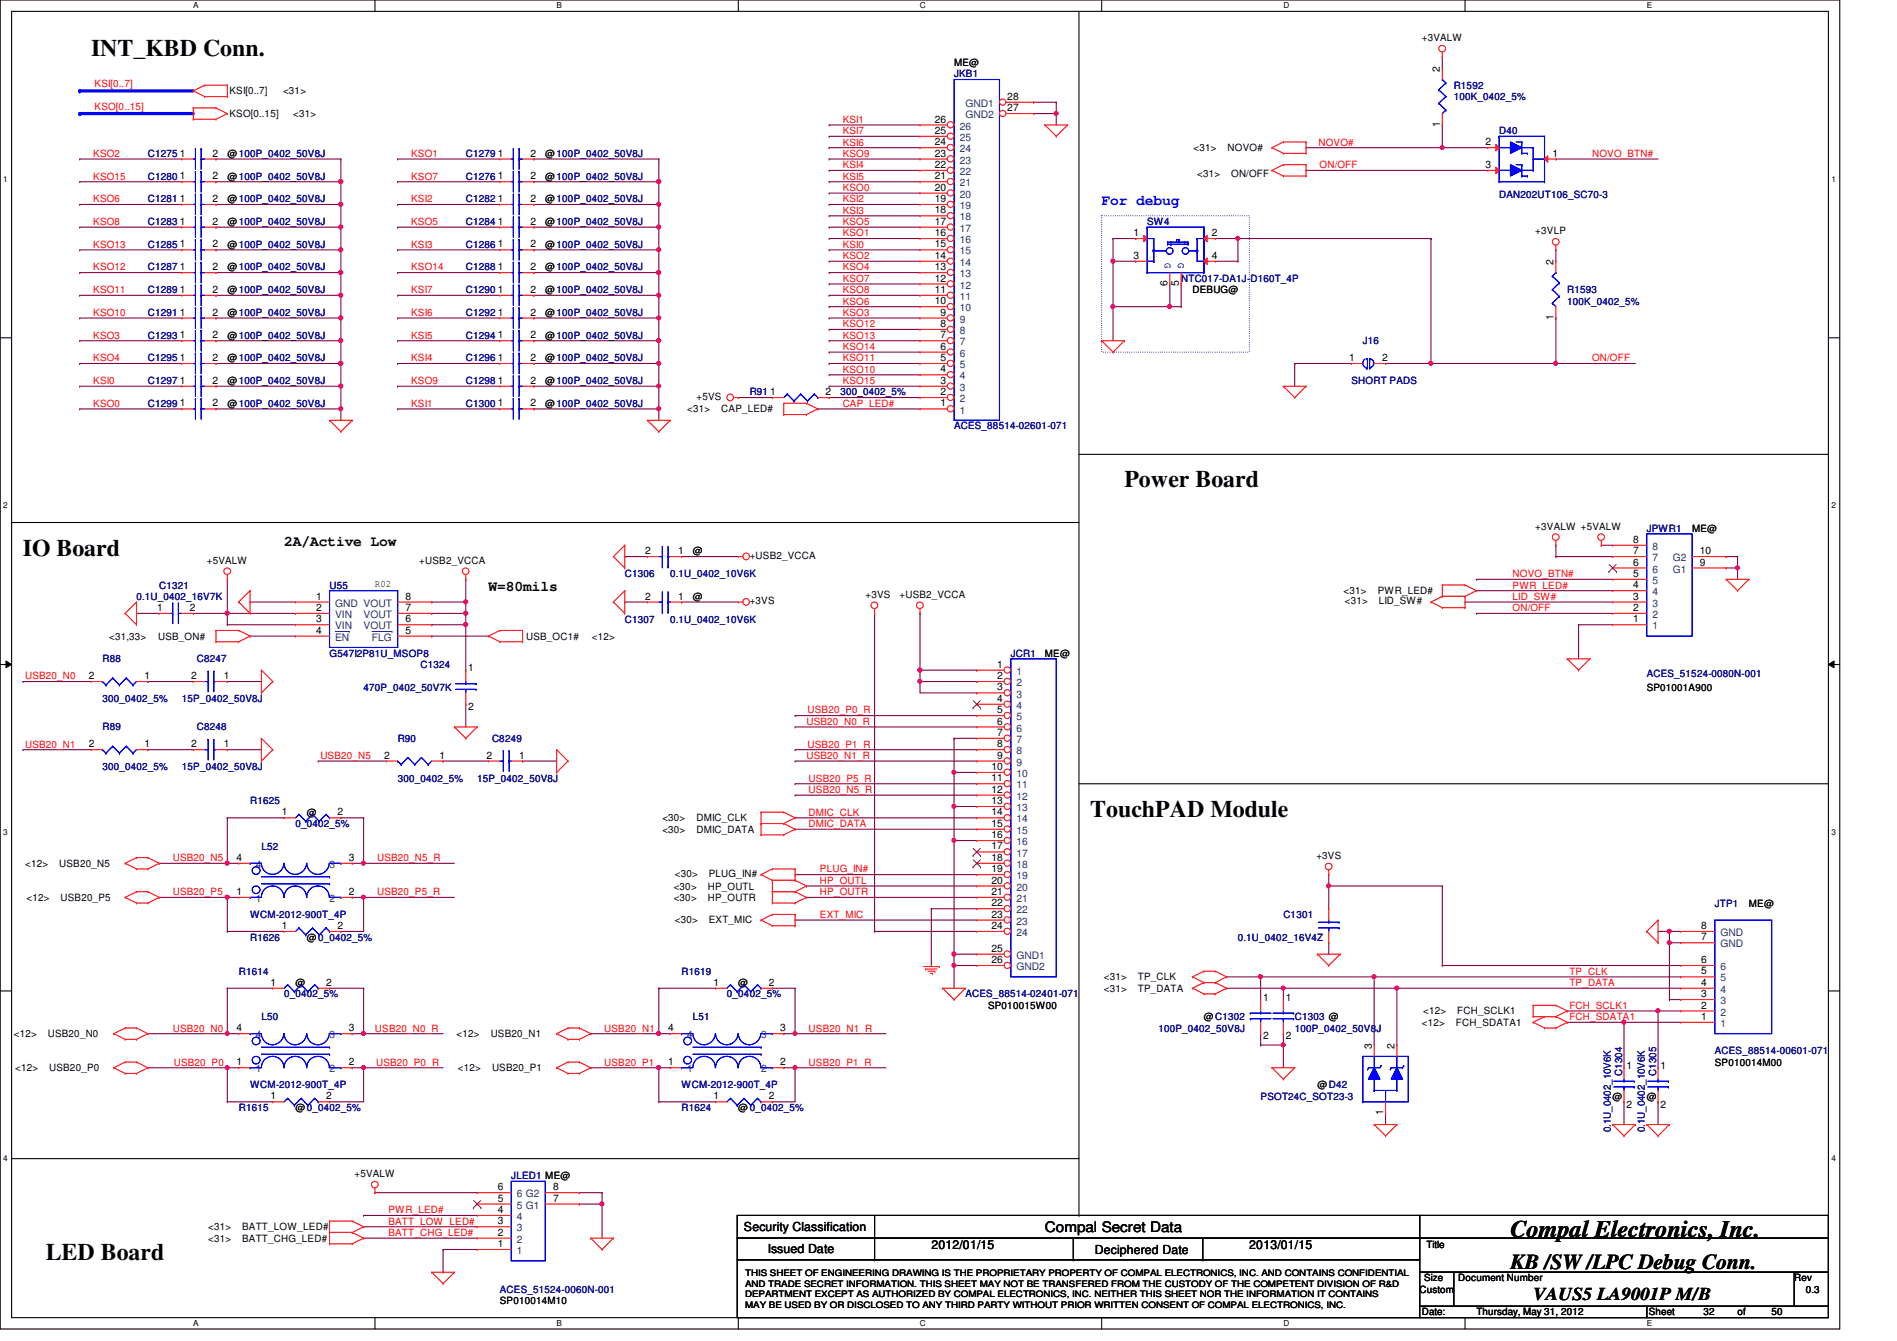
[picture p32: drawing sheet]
<svg xmlns="http://www.w3.org/2000/svg" width="297mm" height="210mm" viewBox="0 0 297 210" stroke-linecap="round" stroke-linejoin="round" font-family="sans-serif">
<defs><g id="words">
<g font-size="3.7">
<text x="14.3" y="8.7">INT_KBD Conn.</text>
<text x="176.1" y="76.3">Power Board</text>
<text x="3.6" y="87">IO Board</text>
<text x="170.7" y="127.8">TouchPAD Module</text>
<text x="7.2" y="197.2">LED Board</text>
<text x="236.5" y="193.6">Compal Electronics, Inc.</text>
</g>
<text font-size="3.3" x="236.5" y="198.6">KB /SW /LPC Debug Conn.</text>
<text font-size="2.8" x="240.1" y="203.5">VAUS5 LA9001P M/B</text>
<text font-size="2.3" fill="#00f" x="172.5" y="32.1">For debug</text>
<g font-size="2.3">
<text x="44.5" y="85.4">2A/Active Low</text>
<text x="76.5" y="92.5">W=80mils</text>
<text x="163.6" y="192.9">Compal Secret Data</text>
</g>
<g font-size="1.9">
<text x="116.5" y="192.7">Security Classification</text>
<text x="120.2" y="196.1">Issued Date</text>
<text x="145.8" y="195.6">2012/01/15</text>
<text x="171.4" y="196.3">Deciphered Date</text>
<text x="195.6" y="195.6">2013/01/15</text>
</g>
<g font-size="1.6">
<text x="149.4" y="10.3">ME@</text>
<text x="222.6" y="6.4">+3VALW</text>
<text x="225.5" y="11.2" transform="rotate(-90 225.5 11.2)">2</text>
<text x="35.9" y="14.8">KSI[0..7]</text>
<text x="44.3" y="14.8">&lt;31&gt;</text>
<text x="157.7" y="15.6">28</text>
<text x="157.7" y="17.4">27</text>
<text x="35.9" y="18.3">KSO[0..15]</text>
<text x="45.9" y="18.3">&lt;31&gt;</text>
<text x="146.4" y="22.7">24</text>
<text x="146.4" y="21">25</text>
<text x="146.4" y="19.2">26</text>
<text x="186.9" y="23.7">&lt;31&gt;</text>
<text x="192.2" y="23.7">NOVO#</text>
<text x="225.5" y="19.9" transform="rotate(-90 225.5 19.9)">1</text>
<text x="232.6" y="22.7">2</text>
<text x="28.1" y="28.1">1</text>
<text x="28.1" y="24.5">1</text>
<text x="33.3" y="28.1">2</text>
<text x="33.3" y="24.5">2</text>
<text x="35.6" y="28.1">@100P_0402_50V8J</text>
<text x="35.6" y="24.6">@100P_0402_50V8J</text>
<text x="77.9" y="24.5">1</text>
<text x="77.9" y="28.1">1</text>
<text x="83.1" y="24.5">2</text>
<text x="83.1" y="28.1">2</text>
<text x="85.4" y="24.6">@100P_0402_50V8J</text>
<text x="85.4" y="28.1">@100P_0402_50V8J</text>
<text x="146.4" y="29.8">20</text>
<text x="146.4" y="28.1">21</text>
<text x="146.4" y="26.3">22</text>
<text x="146.4" y="24.5">23</text>
<text x="187.4" y="27.8">&lt;31&gt;</text>
<text x="192.8" y="27.8">ON/OFF</text>
<text x="232.6" y="26.3">3</text>
<text x="243.1" y="24.5">1</text>
<text x="28.1" y="35.2">1</text>
<text x="28.1" y="31.6">1</text>
<text x="33.3" y="35.2">2</text>
<text x="33.3" y="31.6">2</text>
<text x="35.6" y="35.2">@100P_0402_50V8J</text>
<text x="35.6" y="31.7">@100P_0402_50V8J</text>
<text x="77.9" y="31.6">1</text>
<text x="77.9" y="35.2">1</text>
<text x="83.1" y="31.6">2</text>
<text x="83.1" y="35.2">2</text>
<text x="85.4" y="31.7">@100P_0402_50V8J</text>
<text x="85.4" y="35.2">@100P_0402_50V8J</text>
<text x="146.4" y="35.2">17</text>
<text x="146.4" y="33.4">18</text>
<text x="146.4" y="31.6">19</text>
<text x="28.1" y="38.7">1</text>
<text x="33.3" y="38.7">2</text>
<text x="35.6" y="38.8">@100P_0402_50V8J</text>
<text x="77.9" y="38.7">1</text>
<text x="83.1" y="38.7">2</text>
<text x="85.4" y="38.8">@100P_0402_50V8J</text>
<text x="146.4" y="40.5">14</text>
<text x="146.4" y="38.7">15</text>
<text x="146.4" y="37">16</text>
<text x="177.5" y="37">1</text>
<text x="177.5" y="40.5">3</text>
<text x="189.7" y="40.5">4</text>
<text x="189.7" y="37">2</text>
<text x="240.4" y="36.7">+3VLP</text>
<text x="243.2" y="41.4" transform="rotate(-90 243.2 41.4)">2</text>
<text x="28.1" y="45.8">1</text>
<text x="28.1" y="42.3">1</text>
<text x="33.3" y="45.8">2</text>
<text x="33.3" y="42.3">2</text>
<text x="35.6" y="45.9">@100P_0402_50V8J</text>
<text x="35.6" y="42.3">@100P_0402_50V8J</text>
<text x="77.9" y="42.3">1</text>
<text x="77.9" y="45.8">1</text>
<text x="83.1" y="42.3">2</text>
<text x="83.1" y="45.8">2</text>
<text x="85.4" y="42.3">@100P_0402_50V8J</text>
<text x="85.4" y="45.9">@100P_0402_50V8J</text>
<text x="146.4" y="47.6">10</text>
<text x="146.4" y="45.8">11</text>
<text x="146.4" y="44.1">12</text>
<text x="146.4" y="42.3">13</text>
<text x="182.8" y="44.8" transform="rotate(-90 182.8 44.8)">6</text>
<text x="184.6" y="44.8" transform="rotate(-90 184.6 44.8)">5</text>
<text x="186.7" y="45.9">DEBUG@</text>
<text x="28.1" y="49.4">1</text>
<text x="28.1" y="53">1</text>
<text x="33.3" y="49.4">2</text>
<text x="33.3" y="53">2</text>
<text x="35.6" y="49.4">@100P_0402_50V8J</text>
<text x="35.6" y="53">@100P_0402_50V8J</text>
<text x="77.9" y="49.4">1</text>
<text x="77.9" y="53">1</text>
<text x="83.1" y="49.4">2</text>
<text x="83.1" y="53">2</text>
<text x="85.4" y="49.4">@100P_0402_50V8J</text>
<text x="85.4" y="53">@100P_0402_50V8J</text>
<text x="147.3" y="53">7</text>
<text x="147.3" y="51.2">8</text>
<text x="147.3" y="49.4">9</text>
<text x="243.2" y="50.1" transform="rotate(-90 243.2 50.1)">1</text>
<text x="28.1" y="56.5">1</text>
<text x="33.3" y="56.5">2</text>
<text x="35.6" y="56.6">@100P_0402_50V8J</text>
<text x="77.9" y="56.5">1</text>
<text x="83.1" y="56.5">2</text>
<text x="85.4" y="56.6">@100P_0402_50V8J</text>
<text x="147.3" y="58.3">4</text>
<text x="147.3" y="56.5">5</text>
<text x="147.3" y="54.7">6</text>
<text x="211.3" y="56.5">1</text>
<text x="216.4" y="56.5">2</text>
<text x="28.1" y="63.6">1</text>
<text x="28.1" y="60.1">1</text>
<text x="33.3" y="63.6">2</text>
<text x="33.3" y="60.1">2</text>
<text x="35.6" y="63.7">@100P_0402_50V8J</text>
<text x="35.6" y="60.1">@100P_0402_50V8J</text>
<text x="77.9" y="60.1">1</text>
<text x="77.9" y="63.6">1</text>
<text x="83.1" y="60.1">2</text>
<text x="83.1" y="63.6">2</text>
<text x="85.4" y="60.1">@100P_0402_50V8J</text>
<text x="85.4" y="63.7">@100P_0402_50V8J</text>
<text x="107.6" y="64.6">&lt;31&gt;</text>
<text x="109" y="62.6">+5VS</text>
<text x="112.9" y="64.6">CAP_LED#</text>
<text x="120.6" y="61.8">1</text>
<text x="129.3" y="61.8">2</text>
<text x="147.3" y="63.6">1</text>
<text x="147.3" y="61.8">2</text>
<text x="147.3" y="60.1">3</text>
<text x="240.4" y="82.9">+3VALW +5VALW</text>
<text x="265" y="83.2">ME@</text>
<text x="32.4" y="88.2">+5VALW</text>
<text x="65.7" y="88.2">+USB2_VCCA</text>
<text x="101" y="86.7">2</text>
<text x="106.2" y="86.7">1</text>
<text x="108.5" y="86.8">@</text>
<text x="117.4" y="87.5">+USB2_VCCA</text>
<text x="255.7" y="88.5">6</text>
<text x="255.7" y="86.7">7</text>
<text x="255.7" y="85">8</text>
<text x="266.2" y="88.5">9</text>
<text x="266.2" y="86.7">10</text>
<text x="24.6" y="95.6">1</text>
<text x="29.7" y="95.6">2</text>
<text x="49.5" y="93.9">1</text>
<text x="49.5" y="95.6">2</text>
<text x="58.7" y="91.9">R02</text>
<text x="63.5" y="95.6">7</text>
<text x="63.5" y="93.9">8</text>
<text x="101" y="93.9">2</text>
<text x="106.2" y="93.9">1</text>
<text x="108.5" y="93.9">@</text>
<text x="117.4" y="94.6">+3VS</text>
<text x="135.5" y="93.6">+3VS</text>
<text x="140.8" y="93.6">+USB2_VCCA</text>
<text x="210.4" y="93">&lt;31&gt;</text>
<text x="210.6" y="94.6">&lt;31&gt;</text>
<text x="215.7" y="93">PWR_LED#</text>
<text x="215.9" y="94.6">LID_SW#</text>
<text x="255.7" y="95.6">2</text>
<text x="255.7" y="93.9">3</text>
<text x="255.7" y="92.1">4</text>
<text x="255.7" y="90.3">5</text>
<text x="17.1" y="100.1">&lt;31,33&gt;</text>
<text x="24.8" y="100.1">USB_ON#</text>
<text x="49.5" y="97.4">3</text>
<text x="49.5" y="99.2">4</text>
<text x="63.5" y="99.2">5</text>
<text x="63.5" y="97.4">6</text>
<text x="82.4" y="100.1">USB_OC1#</text>
<text x="92.7" y="100.1">&lt;12&gt;</text>
<text x="255.7" y="97.4">1</text>
<text x="13.9" y="106.3">2</text>
<text x="22.6" y="106.3">1</text>
<text x="29.9" y="106.3">2</text>
<text x="35" y="106.3">1</text>
<text x="73.3" y="105.1">1</text>
<text x="156.2" y="104.5">1</text>
<text x="156.2" y="106.3">2</text>
<text x="163.6" y="102.8">ME@</text>
<text x="73.3" y="111.1">2</text>
<text x="156.2" y="108.1">3</text>
<text x="156.2" y="109.9">4</text>
<text x="156.2" y="111.6">5</text>
<text x="156.2" y="113.4">6</text>
<text x="257.8" y="108.1">SP01001A900</text>
<text x="13.9" y="117">2</text>
<text x="22.6" y="117">1</text>
<text x="29.9" y="117">2</text>
<text x="35" y="117">1</text>
<text x="60.2" y="118.7">2</text>
<text x="68.8" y="118.7">1</text>
<text x="76.2" y="118.7">2</text>
<text x="81.3" y="118.7">1</text>
<text x="156.2" y="115.2">7</text>
<text x="156.2" y="117">8</text>
<text x="156.2" y="118.7">9</text>
<text x="155.3" y="120.5">10</text>
<text x="155.3" y="122.3">11</text>
<text x="155.3" y="124.1">12</text>
<text x="155.3" y="125.9">13</text>
<text x="44.2" y="127.6">1</text>
<text x="48" y="127.7">@</text>
<text x="52.8" y="127.6">2</text>
<text x="103.7" y="128.6">&lt;30&gt;</text>
<text x="103.7" y="130.3">&lt;30&gt;</text>
<text x="109" y="128.6">DMIC_CLK</text>
<text x="109" y="130.3">DMIC_DATA</text>
<text x="155.3" y="127.6">14</text>
<text x="155.3" y="129.4">15</text>
<text x="155.3" y="131.2">16</text>
<text x="3.9" y="135.7">&lt;12&gt;</text>
<text x="9.3" y="135.7">USB20_N5</text>
<text x="37" y="134.7">4</text>
<text x="54.6" y="134.7">3</text>
<text x="105.7" y="137.3">&lt;30&gt;</text>
<text x="111" y="137.3">PLUG_IN#</text>
<text x="155.3" y="133">17</text>
<text x="155.3" y="134.7">18</text>
<text x="155.3" y="136.5">19</text>
<text x="206.1" y="134.5">+3VS</text>
<text x="4.1" y="141">&lt;12&gt;</text>
<text x="9.5" y="141">USB20_P5</text>
<text x="37" y="140.1">1</text>
<text x="54.6" y="140.1">2</text>
<text x="105.5" y="139.2">&lt;30&gt;</text>
<text x="105.5" y="141">&lt;30&gt;</text>
<text x="110.8" y="139.2">HP_OUTL</text>
<text x="110.8" y="141">HP_OUTR</text>
<text x="155.3" y="138.3">20</text>
<text x="155.3" y="140.1">21</text>
<text x="155.3" y="141.9">22</text>
<text x="155.3" y="143.6">23</text>
<text x="273.9" y="141.9">ME@</text>
<text x="44.2" y="145.4">1</text>
<text x="48" y="147.2">@0_0402_5%</text>
<text x="52.8" y="145.4">2</text>
<text x="105.7" y="144.4">&lt;30&gt;</text>
<text x="111" y="144.4">EXT_MIC</text>
<text x="155.3" y="145.4">24</text>
<text x="155.3" y="149">25</text>
<text x="266.4" y="145.4">8</text>
<text x="266.4" y="147.2">7</text>
<text x="42.4" y="154.3">1</text>
<text x="46.3" y="154.3">@</text>
<text x="51.1" y="154.3">2</text>
<text x="111.7" y="154.3">1</text>
<text x="115.6" y="154.3">@</text>
<text x="120.4" y="154.3">2</text>
<text x="155.3" y="150.7">26</text>
<text x="172.8" y="153.5">&lt;31&gt;</text>
<text x="172.8" y="155.2">&lt;31&gt;</text>
<text x="178.2" y="153.5">TP_CLK</text>
<text x="178.2" y="155.2">TP_DATA</text>
<text x="266.4" y="154.3">4</text>
<text x="266.4" y="152.5">5</text>
<text x="266.4" y="150.7">6</text>
<text x="37" y="161.4">4</text>
<text x="54.6" y="161.4">3</text>
<text x="104.6" y="161.4">4</text>
<text x="122.2" y="161.4">3</text>
<text x="154.7" y="157.9">SP010015W00</text>
<text x="188.5" y="159.7">@C1302</text>
<text x="197.8" y="156.6">1</text>
<text x="201.3" y="156.6">1</text>
<text x="222.6" y="160.6">&lt;12&gt;</text>
<text x="222.8" y="158.8">&lt;12&gt;</text>
<text x="228" y="160.6">FCH_SDATA1</text>
<text x="228.2" y="158.8">FCH_SCLK1</text>
<text x="266.4" y="159.6">1</text>
<text x="266.4" y="157.9">2</text>
<text x="266.4" y="156.1">3</text>
<text x="2.2" y="162.3">&lt;12&gt;</text>
<text x="2.4" y="167.7">&lt;12&gt;</text>
<text x="7.5" y="162.3">USB20_N0</text>
<text x="7.7" y="167.7">USB20_P0</text>
<text x="37" y="166.8">1</text>
<text x="54.6" y="166.8">2</text>
<text x="71.5" y="162.3">&lt;12&gt;</text>
<text x="71.7" y="167.7">&lt;12&gt;</text>
<text x="76.8" y="162.3">USB20_N1</text>
<text x="77" y="167.7">USB20_P1</text>
<text x="104.6" y="166.8">1</text>
<text x="122.2" y="166.8">2</text>
<text x="197.8" y="162.7">2</text>
<text x="201.3" y="162.7">2</text>
<text x="214.8" y="164.1" transform="rotate(-90 214.8 164.1)">3</text>
<text x="218.4" y="164.1" transform="rotate(-90 218.4 164.1)">2</text>
<text x="254.7" y="167.3">1</text>
<text x="260" y="167.3">1</text>
<text x="268.5" y="166.8">SP010014M00</text>
<text x="42.4" y="172.1">1</text>
<text x="46.3" y="173.9">@0_0402_5%</text>
<text x="51.1" y="172.1">2</text>
<text x="111.7" y="172.1">1</text>
<text x="115.6" y="173.9">@0_0402_5%</text>
<text x="120.4" y="172.1">2</text>
<text x="206.3" y="170.3">@D42</text>
<text x="252.5" y="172.1">@</text>
<text x="254.7" y="173.4">2</text>
<text x="257.8" y="172.1">@</text>
<text x="260" y="173.4">2</text>
<text x="216.6" y="174.6" transform="rotate(-90 216.6 174.6)">1</text>
<text x="55.5" y="184.2">+5VALW</text>
<text x="77.9" y="191.6">3</text>
<text x="77.9" y="189.9">4</text>
<text x="77.9" y="188.1">5</text>
<text x="77.9" y="186.3">6</text>
<text x="86.6" y="188.1">7</text>
<text x="86.6" y="186.3">8</text>
<text x="32.6" y="192.6">&lt;31&gt;</text>
<text x="32.6" y="194.4">&lt;31&gt;</text>
<text x="37.9" y="192.6">BATT_LOW_LED#</text>
<text x="37.9" y="194.4">BATT_CHG_LED#</text>
<text x="77.9" y="195.2">1</text>
<text x="77.9" y="193.4">2</text>
<text x="223.3" y="195.4">Title</text>
<text x="222.3" y="202.4">Custom</text>
<text x="223" y="200.6">Size</text>
<text x="228.3" y="200.6">Document Number</text>
<text x="281" y="200.6">Rev</text>
<text x="282.7" y="202.4">0.3</text>
<text x="78.3" y="204.1">SP010014M10</text>
<text x="222.6" y="205.9">Date:</text>
<text x="231.2" y="205.9">Thursday, May 31, 2012</text>
<text x="258.2" y="205.9">Sheet</text>
<text x="266.7" y="205.9">32</text>
<text x="272.1" y="205.9">of</text>
<text x="277.4" y="205.9">50</text>
</g>
<g font-size="1.6" fill="#f00">
<text x="14.8" y="17.2">KSO[0..15]</text>
<text x="14.8" y="13.7">KSI[0..7]</text>
<text x="131.9" y="19.2">KSI1</text>
<text x="131.9" y="21">KSI7</text>
<text x="131.9" y="22.8">KSI6</text>
<text x="206.5" y="22.8">NOVO#</text>
<text x="14.6" y="24.6">KSO2</text>
<text x="14.6" y="28.1">KSO15</text>
<text x="64.4" y="24.6">KSO1</text>
<text x="64.4" y="28.1">KSO7</text>
<text x="131.9" y="29.9">KSO0</text>
<text x="131.9" y="24.6">KSO9</text>
<text x="131.9" y="26.3">KSI4</text>
<text x="131.9" y="28.1">KSI5</text>
<text x="206.6" y="26.3">ON/OFF</text>
<text x="249.3" y="24.6">NOVO_BTN#</text>
<text x="14.6" y="31.7">KSO6</text>
<text x="14.6" y="35.2">KSO8</text>
<text x="64.4" y="31.7">KSI2</text>
<text x="64.4" y="35.2">KSO5</text>
<text x="131.9" y="31.7">KSI2</text>
<text x="131.9" y="33.4">KSI3</text>
<text x="131.9" y="35.2">KSO5</text>
<text x="14.6" y="38.8">KSO13</text>
<text x="64.4" y="38.8">KSI3</text>
<text x="131.9" y="38.8">KSI0</text>
<text x="131.9" y="40.6">KSO2</text>
<text x="131.9" y="37">KSO1</text>
<text x="14.6" y="42.3">KSO12</text>
<text x="14.6" y="45.9">KSO11</text>
<text x="64.4" y="42.3">KSO14</text>
<text x="64.4" y="45.9">KSI7</text>
<text x="131.9" y="47.7">KSO6</text>
<text x="131.9" y="42.3">KSO4</text>
<text x="131.9" y="44.1">KSO7</text>
<text x="131.9" y="45.9">KSO8</text>
<text x="14.6" y="49.4">KSO10</text>
<text x="14.6" y="53">KSO3</text>
<text x="64.4" y="49.4">KSI6</text>
<text x="64.4" y="53">KSI5</text>
<text x="131.9" y="53">KSO13</text>
<text x="131.9" y="49.4">KSO3</text>
<text x="131.9" y="51.2">KSO12</text>
<text x="14.6" y="56.6">KSO4</text>
<text x="64.4" y="56.6">KSI4</text>
<text x="131.9" y="54.8">KSO14</text>
<text x="131.9" y="56.6">KSO11</text>
<text x="131.9" y="58.3">KSO10</text>
<text x="249.3" y="56.6">ON/OFF</text>
<text x="14.6" y="60.1">KSI0</text>
<text x="14.6" y="63.7">KSO0</text>
<text x="64.4" y="60.1">KSO9</text>
<text x="64.4" y="63.7">KSI1</text>
<text x="131.9" y="63.7">CAP_LED#</text>
<text x="131.9" y="60.1">KSO15</text>
<text x="236.9" y="92.1">PWR_LED#</text>
<text x="236.9" y="95.7">ON/OFF</text>
<text x="236.9" y="90.3">NOVO_BTN#</text>
<text x="236.9" y="93.9">LID_SW#</text>
<text x="3.9" y="106.3">USB20_N0</text>
<text x="126.3" y="113.5">USB20_N0_R</text>
<text x="126.4" y="111.7">USB20_P0_R</text>
<text x="3.9" y="117">USB20_N1</text>
<text x="50.2" y="118.8">USB20_N5</text>
<text x="126.3" y="118.8">USB20_N1_R</text>
<text x="126.4" y="117">USB20_P1_R</text>
<text x="126.6" y="122.3">USB20_P5_R</text>
<text x="126.6" y="124.1">USB20_N5_R</text>
<text x="126.6" y="127.7">DMIC_CLK</text>
<text x="126.6" y="129.5">DMIC_DATA</text>
<text x="27" y="134.8">USB20_N5</text>
<text x="59.1" y="134.8">USB20_N5_R</text>
<text x="128.4" y="136.6">PLUG_IN#</text>
<text x="27" y="140.1">USB20_P5</text>
<text x="59.1" y="140.1">USB20_P5_R</text>
<text x="128.4" y="138.3">HP_OUTL</text>
<text x="128.4" y="140.1">HP_OUTR</text>
<text x="128.4" y="143.7">EXT_MIC</text>
<text x="245.7" y="154.3">TP_DATA</text>
<text x="245.7" y="152.6">TP_CLK</text>
<text x="27" y="161.5">USB20_N0</text>
<text x="58.7" y="161.5">USB20_N0_R</text>
<text x="94.6" y="161.5">USB20_N1</text>
<text x="126.6" y="161.5">USB20_N1_R</text>
<text x="245.7" y="159.7">FCH_SDATA1</text>
<text x="245.7" y="157.9">FCH_SCLK1</text>
<text x="27.2" y="166.8">USB20_P0</text>
<text x="58.9" y="166.8">USB20_P0_R</text>
<text x="94.6" y="166.8">USB20_P1</text>
<text x="126.6" y="166.8">USB20_P1_R</text>
<text x="60.8" y="189.9">PWR_LED#</text>
<text x="60.8" y="191.7">BATT_LOW_LED#</text>
<text x="60.8" y="193.5">BATT_CHG_LED#</text>
</g>
<g font-size="1.6" fill="#000080">
<text x="149.4" y="12.1">JKB1</text>
<text x="227.6" y="13.9">R1592</text>
<text x="227.6" y="15.7">100K_0402_5%</text>
<text x="234.7" y="21">D40</text>
<text x="23.2" y="28.1">C1280</text>
<text x="23.2" y="24.6">C1275</text>
<text x="72.9" y="24.6">C1279</text>
<text x="72.9" y="28.1">C1276</text>
<text x="23.2" y="35.2">C1283</text>
<text x="23.2" y="31.7">C1281</text>
<text x="72.9" y="31.7">C1282</text>
<text x="72.9" y="35.2">C1284</text>
<text x="179.6" y="35.2">SW4</text>
<text x="234.7" y="30.9">DAN202UT106_SC70-3</text>
<text x="23.2" y="38.8">C1285</text>
<text x="72.9" y="38.8">C1286</text>
<text x="23.2" y="45.9">C1289</text>
<text x="23.2" y="42.3">C1287</text>
<text x="72.9" y="42.3">C1288</text>
<text x="72.9" y="45.9">C1290</text>
<text x="185" y="44.1">NTC017-DA1J-D160T_4P</text>
<text x="245.4" y="45.9">R1593</text>
<text x="245.4" y="47.7">100K_0402_5%</text>
<text x="23.2" y="49.4">C1291</text>
<text x="23.2" y="53">C1293</text>
<text x="72.9" y="49.4">C1292</text>
<text x="72.9" y="53">C1294</text>
<text x="213.4" y="53.9">J16</text>
<text x="23.2" y="56.6">C1295</text>
<text x="72.9" y="56.6">C1296</text>
<text x="23.2" y="63.7">C1299</text>
<text x="23.2" y="60.1">C1297</text>
<text x="72.9" y="60.1">C1298</text>
<text x="72.9" y="63.7">C1300</text>
<text x="117.4" y="61.9">R91</text>
<text x="131.6" y="61.9">300_0402_5%</text>
<text x="211.6" y="60.1">SHORT PADS</text>
<text x="149.4" y="67.2">ACES_88514-02601-071</text>
<text x="257.8" y="83.2">JPWR1</text>
<text x="21.4" y="93.9">0.1U_0402_16V7K</text>
<text x="24.9" y="92.1">C1321</text>
<text x="51.6" y="92.1">U55</text>
<text x="97.8" y="90.3">C1306</text>
<text x="104.9" y="90.3">0.1U_0402_10V6K</text>
<text x="97.8" y="97.5">C1307</text>
<text x="104.9" y="97.5">0.1U_0402_10V6K</text>
<text x="16" y="103.7">R88</text>
<text x="30.8" y="103.7">C8247</text>
<text x="51.6" y="102.8">G547I2P81U_MSOP8</text>
<text x="65.8" y="104.6">C1324</text>
<text x="158.3" y="102.8">JCR1</text>
<text x="257.8" y="106">ACES_51524-0080N-001</text>
<text x="16" y="109.9">300_0402_5%</text>
<text x="28.5" y="109.9">15P_0402_50V8J</text>
<text x="56.9" y="108.1">470P_0402_50V7K</text>
<text x="16" y="114.3">R89</text>
<text x="30.8" y="114.3">C8248</text>
<text x="62.3" y="116.1">R90</text>
<text x="77" y="116.1">C8249</text>
<text x="16" y="120.6">300_0402_5%</text>
<text x="28.5" y="120.6">15P_0402_50V8J</text>
<text x="39.2" y="125.9">R1625</text>
<text x="62.3" y="122.3">300_0402_5%</text>
<text x="74.7" y="122.3">15P_0402_50V8J</text>
<text x="46.3" y="129.5">0_0402_5%</text>
<text x="40.9" y="133">L52</text>
<text x="39.2" y="143.7">WCM-2012-900T_4P</text>
<text x="201" y="143.7">C1301</text>
<text x="268.5" y="141.9">JTP1</text>
<text x="39.2" y="147.2">R1626</text>
<text x="193.8" y="147.2">0.1U_0402_16V4Z</text>
<text x="37.4" y="152.6">R1614</text>
<text x="106.7" y="152.6">R1619</text>
<text x="40.9" y="159.7">L50</text>
<text x="44.5" y="156.1">0_0402_5%</text>
<text x="108.5" y="159.7">L51</text>
<text x="113.8" y="156.1">0_0402_5%</text>
<text x="151.2" y="156.1">ACES_88514-02401-071</text>
<text x="181.4" y="161.5">100P_0402_50V8J</text>
<text x="202.7" y="159.7">C1303 @</text>
<text x="202.7" y="161.5">100P_0402_50V8J</text>
<text x="268.5" y="165">ACES_88514-00601-071</text>
<text x="37.4" y="173.9">R1615</text>
<text x="39.2" y="170.3">WCM-2012-900T_4P</text>
<text x="106.7" y="170.3">WCM-2012-900T_4P</text>
<text x="106.7" y="173.9">R1624</text>
<text x="197.4" y="172.1">PSOT24C_SOT23-3</text>
<text x="254" y="168.4" transform="rotate(-90 254 168.4)">C1304</text>
<text x="259.3" y="168.4" transform="rotate(-90 259.3 168.4)">C1305</text>
<text x="252.2" y="177.2" transform="rotate(-90 252.2 177.2)">0.1U_0402_10V6K</text>
<text x="257.6" y="177.2" transform="rotate(-90 257.6 177.2)">0.1U_0402_10V6K</text>
<text x="80" y="184.6">JLED1 ME@</text>
<text x="78.3" y="202.4">ACES_51524-0060N-001</text>
</g>
<g font-size="1.6" fill="#004080">
<text x="151.2" y="16.7">GND1</text>
<text x="150.3" y="23.8">24</text>
<text x="150.3" y="22.1">25</text>
<text x="150.3" y="20.3">26</text>
<text x="151.2" y="18.5">GND2</text>
<text x="150.3" y="29.2">21</text>
<text x="150.3" y="27.4">22</text>
<text x="150.3" y="25.6">23</text>
<text x="150.3" y="34.5">18</text>
<text x="150.3" y="32.7">19</text>
<text x="150.3" y="30.9">20</text>
<text x="150.3" y="41.6">14</text>
<text x="150.3" y="39.8">15</text>
<text x="150.3" y="38.1">16</text>
<text x="150.3" y="36.3">17</text>
<text x="150.3" y="46.9">11</text>
<text x="150.3" y="45.2">12</text>
<text x="150.3" y="43.4">13</text>
<text x="150.3" y="52.3">8</text>
<text x="150.3" y="50.5">9</text>
<text x="150.3" y="48.7">10</text>
<text x="150.3" y="59.4">4</text>
<text x="150.3" y="57.6">5</text>
<text x="150.3" y="55.8">6</text>
<text x="150.3" y="54.1">7</text>
<text x="150.3" y="64.7">1</text>
<text x="150.3" y="62.9">2</text>
<text x="150.3" y="61.2">3</text>
<text x="258.7" y="89.6">6</text>
<text x="258.7" y="87.8">7</text>
<text x="258.7" y="86.1">8</text>
<text x="261.9" y="89.6">G1</text>
<text x="261.9" y="87.8">G2</text>
<text x="52.5" y="95">GND VOUT</text>
<text x="258.7" y="95">3</text>
<text x="258.7" y="93.2">4</text>
<text x="258.7" y="91.4">5</text>
<text x="52.5" y="98.5">VIN</text>
<text x="52.5" y="100.3">EN</text>
<text x="52.5" y="96.7">VIN</text>
<text x="56.9" y="98.5">VOUT</text>
<text x="56.9" y="96.7">VOUT</text>
<text x="58.2" y="100.3">FLG</text>
<text x="258.7" y="98.5">1</text>
<text x="258.7" y="96.7">2</text>
<text x="159.2" y="105.6">1</text>
<text x="159.2" y="107.4">2</text>
<text x="159.2" y="109.2">3</text>
<text x="159.2" y="111">4</text>
<text x="159.2" y="112.7">5</text>
<text x="159.2" y="114.5">6</text>
<text x="159.2" y="116.3">7</text>
<text x="159.2" y="118.1">8</text>
<text x="159.2" y="119.8">9</text>
<text x="159.2" y="121.6">10</text>
<text x="159.2" y="123.4">11</text>
<text x="159.2" y="125.2">12</text>
<text x="159.2" y="127">13</text>
<text x="159.2" y="128.7">14</text>
<text x="159.2" y="130.5">15</text>
<text x="40" y="135.8">4</text>
<text x="51.6" y="135.8">3</text>
<text x="159.2" y="132.3">16</text>
<text x="159.2" y="134.1">17</text>
<text x="159.2" y="135.8">18</text>
<text x="159.2" y="137.6">19</text>
<text x="40" y="141.2">1</text>
<text x="51.6" y="141.2">2</text>
<text x="159.2" y="139.4">20</text>
<text x="159.2" y="141.2">21</text>
<text x="159.2" y="143">22</text>
<text x="159.2" y="144.7">23</text>
<text x="159.2" y="146.5">24</text>
<text x="269.4" y="146.5">GND</text>
<text x="269.4" y="148.3">GND</text>
<text x="159.2" y="150.1">GND1</text>
<text x="159.2" y="151.8">GND2</text>
<text x="269.4" y="155.4">4</text>
<text x="269.4" y="153.6">5</text>
<text x="269.4" y="151.8">6</text>
<text x="269.4" y="160.7">1</text>
<text x="269.4" y="159">2</text>
<text x="269.4" y="157.2">3</text>
<text x="40" y="167.9">1</text>
<text x="40" y="162.5">4</text>
<text x="51.6" y="162.5">3</text>
<text x="51.6" y="167.9">2</text>
<text x="107.6" y="167.9">1</text>
<text x="107.6" y="162.5">4</text>
<text x="119.2" y="162.5">3</text>
<text x="119.2" y="167.9">2</text>
<text x="80.9" y="191">4</text>
<text x="80.9" y="189.2">5 G1</text>
<text x="80.9" y="187.4">6 G2</text>
<text x="80.9" y="196.3">1</text>
<text x="80.9" y="194.5">2</text>
<text x="80.9" y="192.7">3</text>
</g>
<g font-size="1.6" fill="#00f">
<text x="182.4" y="41.2" transform="rotate(90 182.4 41.2)">G</text>
<text x="184.5" y="41.2" transform="rotate(90 184.5 41.2)">G</text>
</g>
<g font-size="1.4">
<text x="116.7" y="201.4">AND TRADE SECRET INFORMATION. THIS SHEET MAY NOT BE TRANSFERED FROM THE CUSTODY OF THE COMPETENT DIVISION OF R&amp;D</text>
<text x="116.7" y="203">DEPARTMENT EXCEPT AS AUTHORIZED BY COMPAL ELECTRONICS, INC. NEITHER THIS SHEET NOR THE INFORMATION IT CONTAINS</text>
<text x="116.7" y="199.7">THIS SHEET OF ENGINEERING DRAWING IS THE PROPRIETARY PROPERTY OF COMPAL ELECTRONICS, INC. AND CONTAINS CONFIDENTIAL</text>
<text x="116.7" y="204.7">MAY BE USED BY OR DISCLOSED TO ANY THIRD PARTY WITHOUT PRIOR WRITTEN CONSENT OF COMPAL ELECTRONICS, INC.</text>
</g>
<g font-size="1.3">
<text x="30.3" y="1.3">A</text>
<text x="87.2" y="1.3">B</text>
<text x="144.1" y="1.3">C</text>
<text x="201" y="1.3">D</text>
<text x="257.8" y="1.3">E</text>
<text x=".5" y="28.4">1</text>
<text x="286.8" y="28.4">1</text>
<text x=".5" y="79.5">2</text>
<text x="286.8" y="79.5">2</text>
<text x=".5" y="130.7">3</text>
<text x="286.8" y="130.7">3</text>
<text x=".5" y="181.8">4</text>
<text x="286.8" y="181.8">4</text>
<text x="30.3" y="207.6">A</text>
<text x="87.2" y="207.6">B</text>
<text x="144.1" y="207.6">C</text>
<text x="201" y="207.6">D</text>
<text x="257.8" y="207.6">E</text>
</g>
</g></defs>
<path d="M0 0h288.1v208h-288.1zM1.8 1.8h284.5v204.4h-284.5z" fill="none" stroke="#000" stroke-width=".17"/>
<g fill="#fff">
<path d="M30.3 .2h.8v1.4h-.8z"/>
<path d="M30.3 206.4h.8v1.4h-.8z"/>
</g>
<path d="M58.7 0v1.8M58.7 206.2v1.8" fill="none" stroke="#000" stroke-width=".17"/>
<g fill="#fff">
<path d="M87.2 .2h.8v1.4h-.8z"/>
<path d="M87.2 206.4h.8v1.4h-.8z"/>
</g>
<path d="M115.6 0v1.8M115.6 206.2v1.8" fill="none" stroke="#000" stroke-width=".17"/>
<g fill="#fff">
<path d="M144.1 .2h.8v1.4h-.8z"/>
<path d="M144.1 206.4h.8v1.4h-.8z"/>
</g>
<path d="M172.5 0v1.8M172.5 206.2v1.8" fill="none" stroke="#000" stroke-width=".17"/>
<g fill="#fff">
<path d="M201 .2h.8v1.4h-.8z"/>
<path d="M201 206.4h.8v1.4h-.8z"/>
</g>
<path d="M229.4 0v1.8M229.4 206.2v1.8" fill="none" stroke="#000" stroke-width=".17"/>
<g fill="#fff">
<path d="M257.8 .2h.9v1.4h-.9z"/>
<path d="M257.8 206.4h.9v1.4h-.9z"/>
<path d="M.5 27.3h.7v1.4h-.7z"/>
<path d="M286.8 27.3h.6v1.4h-.6z"/>
<path d="M.5 78.4h.7v1.4h-.7z"/>
<path d="M286.8 78.4h.6v1.4h-.6z"/>
</g>
<path d="M0 52.9h1.8M286.3 52.9h1.8" fill="none" stroke="#000" stroke-width=".17"/>
<g fill="#fff">
<path d="M.5 129.5h.7v1.4h-.7z"/>
<path d="M286.8 129.5h.6v1.4h-.6z"/>
</g>
<path d="M0 104h1.8M286.3 104h1.8" fill="none" stroke="#000" stroke-width=".17"/>
<path d="M.9 103.5l.9 .5-.9 .5zM286.3 104l.9-.5v1z" fill="#000"/>
<path d="M.9 103.5l.9 .5-.9 .5zM286.3 104l.9-.5v1z" fill="none" stroke="#000" stroke-width=".16"/>
<g fill="#fff">
<path d="M.5 180.6h.7v1.4h-.7z"/>
<path d="M286.8 180.6h.6v1.4h-.6z"/>
</g>
<path d="M168.9 1.8v188.4M168.9 71.1h117.4M286.3 71.1h.1M1.8 81.8h.1M1.8 81.8h167.1M168.9 122.7h117.4M286.3 122.7h.1M0 155.1h1.8M286.3 155.1h1.8M1.8 181.4h.1M1.8 181.4h167.1M168.9 190.2h.1" fill="none" stroke="#000" stroke-width=".17"/>
<path d="M172.5 33.8h23.1v21.3h-23.1z" fill="none" stroke="#00f" stroke-width=".17" stroke-dasharray="0 .3"/>
<path d="M12.5 17.8h17.8" fill="none" stroke="#00f" stroke-width=".51"/>
<circle cx="12.5" cy="17.8" r=".25" fill="#00f"/>
<path d="M12.5 14.2h17.8" fill="none" stroke="#00f" stroke-width=".51"/>
<circle cx="12.5" cy="14.2" r=".25" fill="#00f"/>
<path d="M33.8 53.3h.1M33.8 53.3h19.6M33.8 60.5h.1M33.8 60.5h19.6" fill="none" stroke="#800040" stroke-width=".17"/>
<circle cx="53.4" cy="53.3" r=".32" fill="#f0f"/>
<circle cx="53.4" cy="53.3" r=".32" fill="none" stroke="#f0f" stroke-width=".17"/>
<path d="M33.8 24.9h.1M33.8 28.4h.1M33.8 24.9h19.6M33.8 28.4h19.6M53.4 64h.1M53.4 64v1.8" fill="none" stroke="#800040" stroke-width=".17"/>
<circle cx="53.4" cy="28.4" r=".32" fill="#f0f"/>
<circle cx="53.4" cy="28.4" r=".32" fill="none" stroke="#f0f" stroke-width=".17"/>
<path d="M103.2 32h.1M103.2 32v3.6" fill="none" stroke="#800040" stroke-width=".17"/>
<circle cx="103.1" cy="32" r=".32" fill="#f0f"/>
<circle cx="103.1" cy="32" r=".32" fill="none" stroke="#f0f" stroke-width=".17"/>
<path d="M103.2 24.9h.1M103.2 24.9v3.5M53.4 42.7h.1M53.4 42.7v3.5M83.6 46.2h.1M83.6 56.9h.1M83.6 46.2h19.6M83.6 56.9h19.6" fill="none" stroke="#800040" stroke-width=".17"/>
<circle cx="53.4" cy="42.6" r=".32" fill="#f0f"/>
<circle cx="53.4" cy="42.6" r=".32" fill="none" stroke="#f0f" stroke-width=".17"/>
<g fill="none" stroke="#800040" stroke-width=".17">
<path d="M12.5 24.9h.1M12.5 28.4h.1M12.5 32h.1M12.5 35.6h.1M12.5 39.1h.1M12.5 24.9h16M12.5 28.4h16M12.5 32h16M12.5 35.6h16M12.5 39.1h16M53.4 35.6h.1M53.4 35.6v3.5"/>
<path d="M62.3 24.9h.1M62.3 28.4h.1M62.3 32h.1M62.3 35.6h.1M62.3 39.1h.1M62.3 24.9h16M62.3 28.4h16M62.3 32h16M62.3 35.6h16M62.3 39.1h16M12.5 42.7h.1M12.5 46.2h.1"/>
<path d="M12.5 49.8h.1M12.5 53.3h.1M12.5 56.9h.1M12.5 42.7h16M12.5 46.2h16M12.5 49.8h16M12.5 53.3h16M12.5 56.9h16M62.3 42.7h.1M62.3 46.2h.1M62.3 49.8h.1M62.3 53.3h.1"/>
<path d="M62.3 56.9h.1M62.3 42.7h16M62.3 46.2h16M62.3 49.8h16M62.3 53.3h16M62.3 56.9h16M103.2 49.8h.1M103.2 49.8v3.5M12.5 60.5h.1M12.5 64h.1M12.5 60.5h16M12.5 64h16"/>
<path d="M62.3 60.5h.1M62.3 64h.1M62.3 60.5h16M62.3 64h16M103.2 64h.1M103.2 60.5h.1M103.2 60.5v5.3"/>
</g>
<circle cx="103.1" cy="60.4" r=".32" fill="#f0f"/>
<circle cx="103.1" cy="60.4" r=".32" fill="none" stroke="#f0f" stroke-width=".17"/>
<path d="M53.4 60.5h.1M53.4 60.5v3.5" fill="none" stroke="#800040" stroke-width=".17"/>
<circle cx="53.4" cy="60.4" r=".32" fill="#f0f"/>
<circle cx="53.4" cy="60.4" r=".32" fill="none" stroke="#f0f" stroke-width=".17"/>
<path d="M83.6 32h.1M83.6 35.6h.1M83.6 32h19.6M83.6 35.6h19.6" fill="none" stroke="#800040" stroke-width=".17"/>
<circle cx="103.1" cy="35.5" r=".32" fill="#f0f"/>
<circle cx="103.1" cy="35.5" r=".32" fill="none" stroke="#f0f" stroke-width=".17"/>
<path d="M83.6 39.1h.1M83.6 39.1h19.6M103.2 35.6h.1M103.2 39.1h.1M103.2 35.6v7.1M33.8 46.2h.1M33.8 46.2h19.6" fill="none" stroke="#800040" stroke-width=".17"/>
<circle cx="103.1" cy="39.1" r=".32" fill="#f0f"/>
<circle cx="103.1" cy="39.1" r=".32" fill="none" stroke="#f0f" stroke-width=".17"/>
<path d="M103.2 42.7h.1M103.2 42.7v3.5" fill="none" stroke="#800040" stroke-width=".17"/>
<circle cx="103.1" cy="42.6" r=".32" fill="#f0f"/>
<circle cx="103.1" cy="42.6" r=".32" fill="none" stroke="#f0f" stroke-width=".17"/>
<path d="M53.4 53.3h.1M53.4 53.3v3.6M83.6 64h.1M83.6 64h19.6" fill="none" stroke="#800040" stroke-width=".17"/>
<circle cx="103.1" cy="64" r=".32" fill="#f0f"/>
<circle cx="103.1" cy="64" r=".32" fill="none" stroke="#f0f" stroke-width=".17"/>
<path d="M33.8 56.9h.1M33.8 56.9h19.6" fill="none" stroke="#800040" stroke-width=".17"/>
<circle cx="53.4" cy="56.9" r=".32" fill="#f0f"/>
<circle cx="53.4" cy="56.9" r=".32" fill="none" stroke="#f0f" stroke-width=".17"/>
<path d="M53.4 28.4h.1M53.4 28.4v3.6M33.8 42.7h.1M33.8 42.7h19.6" fill="none" stroke="#800040" stroke-width=".17"/>
<circle cx="53.4" cy="28.4" r=".32" fill="#f0f"/>
<circle cx="53.4" cy="28.4" r=".32" fill="none" stroke="#f0f" stroke-width=".17"/>
<path d="M103.2 28.4h.1M103.2 28.4v3.6M83.6 42.7h.1M83.6 42.7h19.6" fill="none" stroke="#800040" stroke-width=".17"/>
<circle cx="103.1" cy="28.4" r=".32" fill="#f0f"/>
<circle cx="103.1" cy="28.4" r=".32" fill="none" stroke="#f0f" stroke-width=".17"/>
<path d="M53.4 46.2h.1M53.4 46.2v3.6M83.6 49.8h.1M83.6 49.8h19.6" fill="none" stroke="#800040" stroke-width=".17"/>
<circle cx="53.4" cy="49.8" r=".32" fill="#f0f"/>
<circle cx="53.4" cy="49.8" r=".32" fill="none" stroke="#f0f" stroke-width=".17"/>
<circle cx="53.4" cy="46.2" r=".32" fill="#f0f"/>
<circle cx="53.4" cy="46.2" r=".32" fill="none" stroke="#f0f" stroke-width=".17"/>
<path d="M103.2 46.2h.1M103.2 46.2v3.6" fill="none" stroke="#800040" stroke-width=".17"/>
<circle cx="103.1" cy="49.8" r=".32" fill="#f0f"/>
<circle cx="103.1" cy="49.8" r=".32" fill="none" stroke="#f0f" stroke-width=".17"/>
<circle cx="103.1" cy="46.2" r=".32" fill="#f0f"/>
<circle cx="103.1" cy="46.2" r=".32" fill="none" stroke="#f0f" stroke-width=".17"/>
<path d="M53.4 56.9h.1M53.4 56.9v3.6" fill="none" stroke="#800040" stroke-width=".17"/>
<circle cx="53.4" cy="56.9" r=".32" fill="#f0f"/>
<circle cx="53.4" cy="56.9" r=".32" fill="none" stroke="#f0f" stroke-width=".17"/>
<path d="M83.6 24.9h.1M83.6 28.4h.1M83.6 24.9h19.6M83.6 28.4h19.6" fill="none" stroke="#800040" stroke-width=".17"/>
<circle cx="103.1" cy="28.4" r=".32" fill="#f0f"/>
<circle cx="103.1" cy="28.4" r=".32" fill="none" stroke="#f0f" stroke-width=".17"/>
<path d="M53.4 32h.1M53.4 32v3.6M53.4 49.8h.1M53.4 49.8v3.5" fill="none" stroke="#800040" stroke-width=".17"/>
<circle cx="53.4" cy="32" r=".32" fill="#f0f"/>
<circle cx="53.4" cy="32" r=".32" fill="none" stroke="#f0f" stroke-width=".17"/>
<path d="M33.8 32h.1M33.8 32h19.6M103.2 56.9h.1M103.2 56.9v3.6" fill="none" stroke="#800040" stroke-width=".17"/>
<circle cx="103.1" cy="56.9" r=".32" fill="#f0f"/>
<circle cx="103.1" cy="56.9" r=".32" fill="none" stroke="#f0f" stroke-width=".17"/>
<path d="M33.8 64h.1M33.8 64h19.6" fill="none" stroke="#800040" stroke-width=".17"/>
<circle cx="53.4" cy="64" r=".32" fill="#f0f"/>
<circle cx="53.4" cy="64" r=".32" fill="none" stroke="#f0f" stroke-width=".17"/>
<path d="M33.8 35.6h.1M33.8 35.6h19.6M53.4 24.9h.1M53.4 24.9v3.5" fill="none" stroke="#800040" stroke-width=".17"/>
<circle cx="53.4" cy="35.5" r=".32" fill="#f0f"/>
<circle cx="53.4" cy="35.5" r=".32" fill="none" stroke="#f0f" stroke-width=".17"/>
<path d="M33.8 39.1h.1M33.8 39.1h19.6" fill="none" stroke="#800040" stroke-width=".17"/>
<circle cx="53.4" cy="39.1" r=".32" fill="#f0f"/>
<circle cx="53.4" cy="39.1" r=".32" fill="none" stroke="#f0f" stroke-width=".17"/>
<path d="M83.6 53.3h.1M83.6 53.3h19.6" fill="none" stroke="#800040" stroke-width=".17"/>
<circle cx="103.1" cy="53.3" r=".32" fill="#f0f"/>
<circle cx="103.1" cy="53.3" r=".32" fill="none" stroke="#f0f" stroke-width=".17"/>
<path d="M165.4 17.8h.1M165.4 17.8v1.8M53.4 39.1h.1M53.4 39.1v3.6M33.8 49.8h.1M33.8 49.8h19.6M103.2 53.3h.1M103.2 53.3v3.6M83.6 60.5h.1M83.6 60.5h19.6" fill="none" stroke="#800040" stroke-width=".17"/>
<circle cx="165.4" cy="17.8" r=".32" fill="#f0f"/>
<circle cx="165.4" cy="17.8" r=".32" fill="none" stroke="#f0f" stroke-width=".17"/>
<path d="M161.8 16h.1M161.8 17.8h.1M161.8 16h3.6M165.4 16h.1M165.4 16v1.8h-3.6M197.4 152.9h.1M197.4 152.9h17.8M259.6 158.2h.1M259.6 158.2h3.6M254.3 160h.1M254.3 160h8.9" fill="none" stroke="#800040" stroke-width=".17"/>
<circle cx="197.4" cy="152.9" r=".32" fill="#f0f"/>
<circle cx="197.4" cy="152.9" r=".32" fill="none" stroke="#f0f" stroke-width=".17"/>
<path d="M261.4 145.8h.1M261.4 145.8h1.8" fill="none" stroke="#800040" stroke-width=".17"/>
<circle cx="261.4" cy="145.8" r=".32" fill="#f0f"/>
<circle cx="261.4" cy="145.8" r=".32" fill="none" stroke="#f0f" stroke-width=".17"/>
<path d="M261.4 147.6h.1M261.4 147.6h1.8M261.4 147.6v8.9" fill="none" stroke="#800040" stroke-width=".17"/>
<circle cx="261.4" cy="147.5" r=".32" fill="#f0f"/>
<circle cx="261.4" cy="147.5" r=".32" fill="none" stroke="#f0f" stroke-width=".17"/>
<path d="M201 154.7h.1M201 154.7h17.7" fill="none" stroke="#800040" stroke-width=".17"/>
<circle cx="200.9" cy="154.7" r=".32" fill="#f0f"/>
<circle cx="200.9" cy="154.7" r=".32" fill="none" stroke="#f0f" stroke-width=".17"/>
<path d="M218.7 154.7h.1M218.7 154.7h44.5M259.6 145.8h.1M259.6 145.8h1.8" fill="none" stroke="#800040" stroke-width=".17"/>
<circle cx="218.7" cy="154.7" r=".32" fill="#f0f"/>
<circle cx="218.7" cy="154.7" r=".32" fill="none" stroke="#f0f" stroke-width=".17"/>
<path d="M192.1 152.9h.1M192.1 154.7h.1M192.1 152.9h5.3M192.1 154.7h8.9M197.4 152.9h.1M197.4 152.9v3.6M201 154.7h.1M201 154.7v1.8M197.4 161.8h.1M197.4 163.6h.1M197.4 161.8v1.8M197.4 163.6h3.6" fill="none" stroke="#800040" stroke-width=".17"/>
<circle cx="200.9" cy="163.5" r=".32" fill="#f0f"/>
<circle cx="200.9" cy="163.5" r=".32" fill="none" stroke="#f0f" stroke-width=".17"/>
<path d="M208.1 138.7h.1M208.1 138.7v3.5M208.1 147.6h.1M208.1 147.6v1.8M201 161.8h.1M201 163.6h.1M201 161.8v5.3" fill="none" stroke="#800040" stroke-width=".17"/>
<circle cx="208" cy="138.7" r=".32" fill="#f0f"/>
<circle cx="208" cy="138.7" r=".32" fill="none" stroke="#f0f" stroke-width=".17"/>
<path d="M208.1 138.7h.1M208.1 138.7h17.7M225.8 138.7h.1M225.8 138.7v12.4M215.2 152.9h.1M215.2 152.9v10.7M215.2 152.9h48M218.7 154.7h.1M218.7 154.7v8.9M217 174.2h.1M217 174.2v1.8" fill="none" stroke="#800040" stroke-width=".17"/>
<circle cx="215.2" cy="152.9" r=".32" fill="#f0f"/>
<circle cx="215.2" cy="152.9" r=".32" fill="none" stroke="#f0f" stroke-width=".17"/>
<path d="M225.8 151.1h.1M225.8 151.1h37.4M254.3 160h.1M254.3 160v7.1" fill="none" stroke="#800040" stroke-width=".17"/>
<circle cx="254.3" cy="160" r=".32" fill="#f0f"/>
<circle cx="254.3" cy="160" r=".32" fill="none" stroke="#f0f" stroke-width=".17"/>
<path d="M224.1 37.3h.1M224.1 37.3v19.6h-7.1M217 56.9h.1M254.3 172.5h.1M254.3 172.5v3.5" fill="none" stroke="#800040" stroke-width=".17"/>
<circle cx="224" cy="56.9" r=".32" fill="#f0f"/>
<circle cx="224" cy="56.9" r=".32" fill="none" stroke="#f0f" stroke-width=".17"/>
<g fill="none" stroke="#800040" stroke-width=".17">
<path d="M204.5 23.1h.1M204.5 23.1h21.3M243.6 24.9h.1M243.6 24.9h16M202.7 56.9h.1M202.7 56.9h8.9M202.7 56.9v3.6M224.1 56.9h.1M224.1 56.9h32M243.6 56.9h.1M261.4 145.8h.1M261.4 156.5h.1"/>
<path d="M261.4 145.8v1.8M261.4 156.5h1.8M245.4 160h.1M245.4 160h8.9"/>
</g>
<circle cx="243.6" cy="56.9" r=".32" fill="#f0f"/>
<circle cx="243.6" cy="56.9" r=".32" fill="none" stroke="#f0f" stroke-width=".17"/>
<path d="M243.6 39.1h.1M243.6 39.1v1.8M259.6 158.2h.1M259.6 158.2v8.9" fill="none" stroke="#800040" stroke-width=".17"/>
<circle cx="259.6" cy="158.2" r=".32" fill="#f0f"/>
<circle cx="259.6" cy="158.2" r=".32" fill="none" stroke="#f0f" stroke-width=".17"/>
<path d="M225.8 23.1h.1M225.8 23.1h7.2M243.6 49.8h.1M243.6 49.8v7.1M245.4 158.2h.1M245.4 158.2h14.2M259.6 172.5h.1M259.6 172.5v3.5" fill="none" stroke="#800040" stroke-width=".17"/>
<circle cx="225.8" cy="23.1" r=".32" fill="#f0f"/>
<circle cx="225.8" cy="23.1" r=".32" fill="none" stroke="#f0f" stroke-width=".17"/>
<g fill="none" stroke="#800040" stroke-width=".17">
<path d="M225.8 19.6h.1M225.8 8.9h.1M225.8 8.9v1.8M225.8 19.6v3.5M204.5 26.7h.1M204.5 26.7h28.5M97.8 87.1h.1M97.8 87.1h3.6M106.7 87.1h.1M106.7 87.1h8.9M149.4 115.6h.1M149.4 115.6h3.5"/>
<path d="M149.4 115.6v10.6M149.4 120.9h.1M149.4 126.2h.1M149.4 120.9h3.5M149.4 126.2h3.5M208.1 136.9h.1M208.1 136.9v1.8"/>
</g>
<circle cx="149.4" cy="120.9" r=".32" fill="#f0f"/>
<circle cx="149.4" cy="120.9" r=".32" fill="none" stroke="#f0f" stroke-width=".17"/>
<path d="M124.5 128h.1M124.5 129.8h.1M124.5 128h28.4M124.5 129.8h28.4M149.4 131.6h.1M149.4 131.6h3.5" fill="none" stroke="#800040" stroke-width=".17"/>
<circle cx="149.4" cy="131.5" r=".32" fill="#f0f"/>
<circle cx="149.4" cy="131.5" r=".32" fill="none" stroke="#f0f" stroke-width=".17"/>
<path d="M149.4 126.2h.1M149.4 126.2v5.4" fill="none" stroke="#800040" stroke-width=".17"/>
<circle cx="149.4" cy="126.2" r=".32" fill="#f0f"/>
<circle cx="149.4" cy="126.2" r=".32" fill="none" stroke="#f0f" stroke-width=".17"/>
<path d="M149.4 151.1h.1M149.4 151.1v3.6" fill="none" stroke="#800040" stroke-width=".17"/>
<circle cx="149.4" cy="151.1" r=".32" fill="#f0f"/>
<circle cx="149.4" cy="151.1" r=".32" fill="none" stroke="#f0f" stroke-width=".17"/>
<g fill="none" stroke="#800040" stroke-width=".17">
<path d="M97.8 94.2h.1M97.8 94.2h3.6M106.7 94.2h.1M106.7 94.2h8.9M136.9 96h.1M136.9 96v49.8M144.1 106.7h.1M144.1 104.9h8.8M144.1 106.7h8.8M144.1 106.7v1.8h8.8M152.9 104.9h.1M152.9 106.7h.1"/>
<path d="M152.9 108.5h.1M136.9 145.8h.1M136.9 145.8h16"/>
</g>
<circle cx="144" cy="106.7" r=".32" fill="#f0f"/>
<circle cx="144" cy="106.7" r=".32" fill="none" stroke="#f0f" stroke-width=".17"/>
<g fill="none" stroke="#800040" stroke-width=".17">
<path d="M243.6 85.3h.1M243.6 85.3v1.8M247.2 97.8h.1M247.2 97.8v5.3M272.1 88.9h.1M272.1 88.9v1.8M124.5 136.9h.1M124.5 136.9h28.4M126.3 138.7h.1M126.3 138.7h26.6M124.5 144h.1M124.5 144h28.4"/>
<path d="M126.3 140.5h.1M126.3 140.5h26.6M145.8 142.2h.1M145.8 142.2v8.9M145.8 142.2h7.1"/>
</g>
<circle cx="272" cy="88.9" r=".32" fill="#f0f"/>
<circle cx="272" cy="88.9" r=".32" fill="none" stroke="#f0f" stroke-width=".17"/>
<g fill="none" stroke="#800040" stroke-width=".17">
<path d="M229.4 94.2h.1M229.4 94.2h23.1M231.2 92.5h.1M231.2 96h.1M231.2 90.7h.1M231.2 92.5h21.3M231.2 96h21.3M231.2 90.7h21.3M243.6 87.1h.1M243.6 87.1h8.9M247.2 97.8h.1M247.2 97.8h5.3"/>
<path d="M250.7 85.3h.1M250.7 85.3h1.8M270.3 88.9h.1M270.3 87.1h.1M270.3 87.1h1.8M272.1 87.1h.1M272.1 87.1v1.8h-1.8M56.9 190.2h.1M56.9 192h.1M56.9 193.8h.1M56.9 190.2h17.8M56.9 192h17.8"/>
<path d="M56.9 193.8h17.8M58.7 186.7h.1M58.7 186.7h16M69.4 195.6h.1M69.4 195.6h5.3M90.7 186.7h.1M90.7 188.5h.1M90.7 186.7h3.6M90.7 188.5h3.6M94.3 188.5h.1M94.3 188.5v5.3"/>
</g>
<circle cx="94.2" cy="188.4" r=".32" fill="#f0f"/>
<circle cx="94.2" cy="188.4" r=".32" fill="none" stroke="#f0f" stroke-width=".17"/>
<path d="M35.6 96h.1M35.6 96h10.7M67.6 99.6h.1M67.6 96h.1M67.6 94.2h.1M67.6 99.6h8.9M67.6 96h5.3M67.6 94.2h5.3M69.4 199.1h.1M69.4 195.6v3.5M94.3 186.7h.1M94.3 186.7v1.8" fill="none" stroke="#800040" stroke-width=".17"/>
<circle cx="35.6" cy="96" r=".32" fill="#f0f"/>
<circle cx="35.6" cy="96" r=".32" fill="none" stroke="#f0f" stroke-width=".17"/>
<path d="M21.4 96h.1M21.4 96h3.5M35.6 96h.1M35.6 96v1.8M72.9 94.2h.1M72.9 94.2v1.8" fill="none" stroke="#800040" stroke-width=".17"/>
<circle cx="72.9" cy="94.2" r=".32" fill="#f0f"/>
<circle cx="72.9" cy="94.2" r=".32" fill="none" stroke="#f0f" stroke-width=".17"/>
<path d="M72.9 96h.1M72.9 96v1.8" fill="none" stroke="#800040" stroke-width=".17"/>
<circle cx="72.9" cy="97.8" r=".32" fill="#f0f"/>
<circle cx="72.9" cy="97.8" r=".32" fill="none" stroke="#f0f" stroke-width=".17"/>
<circle cx="72.9" cy="96" r=".32" fill="#f0f"/>
<circle cx="72.9" cy="96" r=".32" fill="none" stroke="#f0f" stroke-width=".17"/>
<g fill="none" stroke="#800040" stroke-width=".17">
<path d="M30.3 96h.1M35.6 97.8h.1M35.6 90.7h.1M35.6 97.8h10.7M35.6 90.7v5.3h-5.3M39.2 94.2h.1M39.2 99.6h.1M39.2 94.2h7.1M39.2 99.6h7.1M72.9 90.7h.1M72.9 97.8h.1M72.9 90.7v3.5"/>
<path d="M72.9 97.8v7.1M72.9 110.2h.1M72.9 110.2v3.6M149.4 131.6h.1M149.4 131.6v19.5M149.4 149.4h.1M149.4 151.1h.1M149.4 149.4h3.5M149.4 151.1h3.5"/>
</g>
<circle cx="149.4" cy="149.3" r=".32" fill="#f0f"/>
<circle cx="149.4" cy="149.3" r=".32" fill="none" stroke="#f0f" stroke-width=".17"/>
<path d="M190.3 37.3h3.5M193.8 37.3h.1M193.8 37.3v3.6M190.3 40.9h3.5M193.8 40.9h.1" fill="none" stroke="#800040" stroke-width=".17"/>
<circle cx="193.8" cy="37.3" r=".32" fill="#f0f"/>
<circle cx="193.8" cy="37.3" r=".32" fill="none" stroke="#f0f" stroke-width=".17"/>
<path d="M193.8 37.3h30.3M224.1 37.3h.1M174.3 48h.1M174.3 48v5.3M174.3 48h8.9M183.2 48h.1M183.2 44.4v3.6" fill="none" stroke="#800040" stroke-width=".17"/>
<circle cx="174.3" cy="48" r=".32" fill="#f0f"/>
<circle cx="174.3" cy="48" r=".32" fill="none" stroke="#f0f" stroke-width=".17"/>
<circle cx="183.1" cy="48" r=".32" fill="#f0f"/>
<circle cx="183.1" cy="48" r=".32" fill="none" stroke="#f0f" stroke-width=".17"/>
<path d="M174.3 40.9h.1M174.3 40.9v7.1M183.2 48h1.8M185 44.4h.1M185 48h.1M185 44.4v3.6" fill="none" stroke="#800040" stroke-width=".17"/>
<circle cx="174.3" cy="40.9" r=".32" fill="#f0f"/>
<circle cx="174.3" cy="40.9" r=".32" fill="none" stroke="#f0f" stroke-width=".17"/>
<g fill="none" stroke="#800040" stroke-width=".17">
<path d="M129.8 19.6h.1M129.8 19.6h14.3M129.8 39.1h.1M129.8 30.2h.1M129.8 32h.1M129.8 33.8h.1M129.8 35.6h.1M129.8 37.3h.1M129.8 21.3h.1M129.8 23.1h.1M129.8 24.9h.1M129.8 26.7h.1"/>
<path d="M129.8 28.4h.1M129.8 37.3h14.3M129.8 39.1h14.3M129.8 30.2h14.3M129.8 32h14.3M129.8 33.8h14.3M129.8 35.6h14.3M129.8 21.3h14.3M129.8 23.1h14.3M129.8 24.9h14.3M129.8 26.7h14.3M129.8 28.4h14.3"/>
<path d="M174.3 37.3h.1M174.3 37.3h3.5M174.3 37.3v3.6h3.5M177.8 37.3h.1M129.8 48h.1M129.8 40.9h.1M129.8 42.7h.1M129.8 44.4h.1M129.8 46.2h.1M129.8 53.3h.1M129.8 55.1h.1M129.8 56.9h.1"/>
<path d="M129.8 58.7h.1M129.8 49.8h.1M129.8 51.6h.1M129.8 40.9h14.3M129.8 48h14.3M129.8 42.7h14.3M129.8 44.4h14.3M129.8 46.2h14.3M129.8 53.3h14.3M129.8 55.1h14.3M129.8 56.9h14.3M129.8 58.7h14.3"/>
<path d="M129.8 49.8h14.3M129.8 51.6h14.3M177.8 40.9h.1M115.6 62.2h.1M115.6 62.2h5.3M128.1 64h.1M128.1 64h16M129.8 62.2h.1M129.8 60.5h.1M129.8 62.2h14.3M129.8 60.5h14.3M3.6 106.7h.1"/>
<path d="M3.6 117.3h.1M3.6 106.7h10.7M3.6 117.3h10.7M23.2 106.7h.1M23.2 117.3h.1M23.2 106.7h7.1M23.2 117.3h7.1M35.6 106.7h.1M35.6 117.3h.1M35.6 106.7h5.3M35.6 117.3h5.3M49.8 119.1h.1"/>
<path d="M49.8 119.1h10.7M69.4 119.1h.1M69.4 119.1h7.1M81.8 119.1h.1M81.8 119.1h5.4M56.9 154.7h.1M56.9 154.7v7.1M23.2 167.1h.1M23.2 167.1h12.4M56.9 167.1h.1M56.9 167.1h12.5"/>
</g>
<circle cx="56.9" cy="161.8" r=".32" fill="#f0f"/>
<circle cx="56.9" cy="161.8" r=".32" fill="none" stroke="#f0f" stroke-width=".17"/>
<path d="M35.6 154.7h.1M35.6 154.7h7.1M51.6 154.7h.1M51.6 154.7h5.3M35.6 172.5h.1M35.6 161.8h.1M35.6 172.5h7.1M35.6 161.8h1.8M51.6 172.5h.1M51.6 172.5h5.3" fill="none" stroke="#800040" stroke-width=".17"/>
<circle cx="35.6" cy="161.8" r=".32" fill="#f0f"/>
<circle cx="35.6" cy="161.8" r=".32" fill="none" stroke="#f0f" stroke-width=".17"/>
<path d="M35.6 167.1h.1M35.6 167.1v5.4M35.6 167.1h1.8" fill="none" stroke="#800040" stroke-width=".17"/>
<circle cx="35.6" cy="167.1" r=".32" fill="#f0f"/>
<circle cx="35.6" cy="167.1" r=".32" fill="none" stroke="#f0f" stroke-width=".17"/>
<path d="M23.2 161.8h.1M23.2 161.8h12.4M56.9 161.8h.1M56.9 167.1h.1M56.9 161.8h12.5M56.9 167.1v5.4" fill="none" stroke="#800040" stroke-width=".17"/>
<circle cx="56.9" cy="167.1" r=".32" fill="#f0f"/>
<circle cx="56.9" cy="167.1" r=".32" fill="none" stroke="#f0f" stroke-width=".17"/>
<path d="M67.6 97.8h.1M67.6 97.8h5.3M35.6 154.7h.1M35.6 154.7v7.1M124.5 154.7h.1M124.5 154.7v7.1" fill="none" stroke="#800040" stroke-width=".17"/>
<circle cx="124.5" cy="161.8" r=".32" fill="#f0f"/>
<circle cx="124.5" cy="161.8" r=".32" fill="none" stroke="#f0f" stroke-width=".17"/>
<g fill="none" stroke="#800040" stroke-width=".17">
<path d="M103.2 154.7h.1M103.2 154.7h8.9M120.9 154.7h.1M120.9 154.7h3.6M92.5 161.8h.1M92.5 161.8h10.7M103.2 172.5h.1M103.2 167.1h.1M103.2 172.5h8.9M103.2 167.1v5.4M120.9 172.5h.1M124.5 167.1h.1"/>
<path d="M124.5 167.1v5.4h-3.6"/>
</g>
<circle cx="124.5" cy="167.1" r=".32" fill="#f0f"/>
<circle cx="124.5" cy="167.1" r=".32" fill="none" stroke="#f0f" stroke-width=".17"/>
<g fill="none" stroke="#800040" stroke-width=".17">
<path d="M124.5 113.8h.1M124.5 112h.1M124.5 119.1h.1M124.5 117.3h.1M124.5 113.8h28.4M124.5 112h28.4M124.5 119.1h28.4M124.5 117.3h28.4M103.2 154.7h.1M103.2 154.7v7.1M55.2 161.8h.1M55.2 167.1h.1"/>
<path d="M55.2 161.8h1.7M55.2 167.1h1.7M92.5 167.1h.1M92.5 167.1h10.7M103.2 161.8h.1M103.2 161.8h1.7M124.5 167.1h.1M124.5 161.8h.1M124.5 161.8h14.2M124.5 167.1h14.2"/>
</g>
<circle cx="103.1" cy="161.8" r=".32" fill="#f0f"/>
<circle cx="103.1" cy="161.8" r=".32" fill="none" stroke="#f0f" stroke-width=".17"/>
<path d="M103.2 167.1h.1M103.2 167.1h1.7" fill="none" stroke="#800040" stroke-width=".17"/>
<circle cx="103.1" cy="167.1" r=".32" fill="#f0f"/>
<circle cx="103.1" cy="167.1" r=".32" fill="none" stroke="#f0f" stroke-width=".17"/>
<path d="M144.1 96h.1M144.1 96v10.7M144.1 104.9h.1M122.7 161.8h.1M122.7 167.1h.1M122.7 161.8h1.8M122.7 167.1h1.8" fill="none" stroke="#800040" stroke-width=".17"/>
<circle cx="144" cy="104.9" r=".32" fill="#f0f"/>
<circle cx="144" cy="104.9" r=".32" fill="none" stroke="#f0f" stroke-width=".17"/>
<path d="M55.2 135.1h.1M56.9 128h.1M56.9 128v7.1h-1.7M24.9 140.5h.1M24.9 140.5h10.7M55.2 140.5h.1M55.2 140.5h1.7" fill="none" stroke="#800040" stroke-width=".17"/>
<circle cx="56.9" cy="135.1" r=".32" fill="#f0f"/>
<circle cx="56.9" cy="135.1" r=".32" fill="none" stroke="#f0f" stroke-width=".17"/>
<g fill="none" stroke="#800040" stroke-width=".17">
<path d="M24.9 135.1h.1M24.9 135.1h10.7M35.6 128h.1M35.6 128h8.9M53.4 128h.1M53.4 128h3.5M35.6 145.8h.1M35.6 140.5h.1M35.6 145.8h8.9M35.6 140.5v5.3M53.4 145.8h.1M56.9 140.5h.1"/>
<path d="M56.9 140.5v5.3h-3.5"/>
</g>
<circle cx="56.9" cy="140.4" r=".32" fill="#f0f"/>
<circle cx="56.9" cy="140.4" r=".32" fill="none" stroke="#f0f" stroke-width=".17"/>
<path d="M35.6 128h.1M35.6 135.1h.1M35.6 128v7.1M35.6 135.1h1.8" fill="none" stroke="#800040" stroke-width=".17"/>
<circle cx="35.6" cy="135.1" r=".32" fill="#f0f"/>
<circle cx="35.6" cy="135.1" r=".32" fill="none" stroke="#f0f" stroke-width=".17"/>
<path d="M56.9 135.1h.1M56.9 135.1h14.3M35.6 140.5h.1M35.6 140.5h1.8M56.9 140.5h.1M56.9 140.5h14.3" fill="none" stroke="#800040" stroke-width=".17"/>
<circle cx="35.6" cy="140.4" r=".32" fill="#f0f"/>
<circle cx="35.6" cy="140.4" r=".32" fill="none" stroke="#f0f" stroke-width=".17"/>
<path d="M124.5 122.7h.1M124.5 124.5h.1M124.5 122.7h28.4M124.5 124.5h28.4" fill="none" stroke="#800040" stroke-width=".17"/>
<g fill="none" stroke="#f00" stroke-width=".17">
<path d="M30.3 18.7h.1M30.3 16.9h.1M30.3 14.2h.1M30.3 16.9h3.5M30.3 18.7h3.5M30.3 16.9v1.8M30.3 14.2l1.7 .9M32 13.3h.1M32 15.1h.1M32 13.3l-1.7 .9M32 13.3h3.6M32 15.1h3.6"/>
<path d="M33.8 16.9h.1M33.8 18.7h.1M33.8 16.9l1.8 .9M35.6 17.8h.1M35.6 13.3h.1M35.6 15.1h.1M35.6 17.8l-1.8 .9M35.6 13.3v1.8M163.6 19.6h.1M163.6 19.6h3.6M163.6 19.6l1.8 1.7M167.2 19.6h.1"/>
<path d="M167.2 19.6l-1.8 1.7M225.8 8.9h.1M225.8 8.2v.7M28.5 35.6h.1M28.5 35.6h1.8M32 35.6h1.8M33.8 35.6h.1M165.4 21.3h.1M199.2 26.7h.1M199.2 23.1h.1M199.2 26.7l1.8 .9M199.2 23.1l1.8 .9"/>
<path d="M201 27.6h.1M201 25.8h.1M201 22.2h.1M201 24h.1M201 27.6h3.5M201 25.8l-1.8 .9M201 25.8h3.5M201 22.2h3.5M201 22.2l-1.8 .9M201 24h3.5M204.5 25.8h.1M204.5 27.6h.1"/>
<path d="M204.5 24h.1M204.5 22.2h.1M204.5 22.2v1.8M204.5 25.8v1.8M243.6 39.1h.1M243.6 38.4v.7M28.5 46.2h.1M28.5 42.7h.1M28.5 42.7h1.8M28.5 46.2h1.8M32 42.7h1.8M32 46.2h1.8"/>
<path d="M33.8 46.2h.1M33.8 42.7h.1M78.3 42.7h.1M78.3 49.8h.1M78.3 46.2h.1M78.3 42.7h1.7M78.3 49.8h1.7M78.3 46.2h1.7M81.8 42.7h1.8M81.8 49.8h1.8M81.8 46.2h1.8M83.6 42.7h.1"/>
<path d="M83.6 49.8h.1M83.6 46.2h.1M172.5 53.3h.1M172.5 53.3h3.6M172.5 53.3l1.8 1.8M174.3 55.1h.1M176.1 53.3h.1M176.1 53.3l-1.8 1.8M211.6 56.9h.1M211.6 56.9h1.8M215.2 56.9h1.8M217 56.9h.1"/>
<path d="M28.5 64h.1M28.5 64h1.8M32 64h1.8M33.8 64h.1M51.6 65.8h.1M51.6 65.8h3.6M51.6 65.8l1.8 1.8M53.4 67.6h.1M55.2 65.8h.1M55.2 65.8l-1.8 1.8M101.4 65.8h.1M101.4 65.8h3.5"/>
<path d="M101.4 65.8l1.8 1.8M103.2 67.6h.1M104.9 65.8h.1M104.9 65.8l-1.7 1.8M114.9 62.2h.7M115.6 62.2h.1M122.7 64.9h.1M122.7 63.1h.1M122.7 64.9h3.6M122.7 63.1v1.8M122.7 63.1h3.6M126.3 64.9h.1"/>
<path d="M126.3 63.1h.1M126.3 63.1l1.8 .9M128.1 64h.1M128.1 64l-1.8 .9M201 60.5h.1M201 60.5h3.5M201 60.5l1.7 1.7M202.7 62.2h.1M204.5 60.5h.1M204.5 60.5l-1.8 1.7M19.6 96h.1M19.6 96l1.8 1.8"/>
<path d="M21.4 97.8h.1M21.4 94.2h.1M21.4 94.2v3.6M21.4 94.2l-1.8 1.8M33.8 98.7h.1M33.8 98.7h3.6M33.8 98.7v1.8M35.6 90.7h.1M35.6 90v.7M37.4 98.7h.1M37.4 94.2h.1M37.4 98.7l1.8 .9"/>
<path d="M37.4 94.2l1.8 1.8M39.2 99.6h.1M39.2 96h.1M39.2 92.5h.1M39.2 99.6l-1.8 .9M39.2 92.5v3.5M39.2 92.5l-1.8 1.7M72.9 90.7h.1M72.9 90v.7M76.5 99.6h.1M76.5 99.6l1.8 .9M78.3 98.7h.1"/>
<path d="M78.3 98.7h3.5M78.3 98.7l-1.8 .9M81.8 98.7h.1M81.8 98.7v1.8M96.1 87.1h.1M96.1 94.2h.1M96.1 87.1l1.7 1.8M96.1 94.2l1.7 1.8M97.8 85.3h.1M97.8 88.9h.1M97.8 92.5h.1M97.8 96h.1"/>
<path d="M97.8 85.3v3.6M97.8 92.5v3.5M97.8 85.3l-1.7 1.8M97.8 92.5l-1.7 1.7M101.4 94.2h.1M101.4 94.2h1.8M104.9 94.2h1.8M106.7 94.2h.1M115.6 87.1h.1M115.6 94.2h.1M115.6 87.1h.7M115.6 94.2h.7"/>
<path d="M136.9 96h.1M136.9 95.3v.7M144.1 96h.1M144.1 95.3v.7M224.1 94.2h.1M224.1 94.2l1.7 .9M225.8 95.1h.1M225.8 93.3h.1M225.8 91.6h.1M225.8 95.1h3.6M225.8 93.3l-1.7 .9M225.8 93.3h3.6"/>
<path d="M225.8 91.6h3.6M225.8 91.6v1.7M229.4 93.3h.1M229.4 95.1h.1M229.4 91.6h.1M229.4 93.3v1.8M229.4 91.6l1.8 .9M231.2 92.5h.1M231.2 92.5l-1.8 .8M243.6 85.3h.1M243.6 84.6v.7M250.7 85.3h.1"/>
<path d="M250.7 84.6v.7M270.3 90.7h.1M270.3 90.7h3.6M270.3 90.7l1.8 1.8M272.1 92.5h.1M273.9 90.7h.1M273.9 90.7l-1.8 1.8M30.3 106.7h.1M30.3 106.7h1.7M33.8 100.5h.1M33.8 100.5h3.6M33.8 106.7h1.8"/>
<path d="M35.6 106.7h.1M37.4 100.5h.1M40.9 108.5h.1M40.9 104.9h.1M40.9 119.1h.1M40.9 115.6h.1M40.9 104.9v3.6M40.9 115.6v3.5M40.9 104.9l1.8 1.8M40.9 115.6l1.8 1.7M42.7 106.7h.1M42.7 117.3h.1"/>
<path d="M42.7 106.7l-1.8 1.8M42.7 117.3l-1.8 1.8M60.5 119.1h.1M60.5 119.1h1.8M67.6 119.1h1.8M69.4 119.1h.1M71.2 113.8h.1M71.2 113.8h3.5M71.2 113.8l1.7 1.8M72.9 115.6h.1M74.7 113.8h.1M74.7 113.8l-1.8 1.8"/>
<path d="M78.3 100.5h.1M78.3 100.5h3.5M81.8 100.5h.1M87.2 117.3h.1M87.2 117.3v3.6M87.2 117.3l1.7 1.8M88.9 119.1h.1M88.9 119.1l-1.7 1.8M245.4 103.1h.1M245.4 103.1h3.6M245.4 103.1l1.8 1.8M247.2 104.9h.1"/>
<path d="M249 103.1h.1M249 103.1l-1.8 1.8M19.6 135.1h.1M19.6 135.1l1.8 .9M21.4 139.6h.1M21.4 134.2h.1M21.4 136h.1M21.4 139.6h1.8M21.4 136h1.8M21.4 139.6l-1.8 .9M21.4 134.2l-1.8 .9M21.4 134.2h1.8"/>
<path d="M23.2 139.6h.1M23.2 134.2h.1M23.2 136h.1M23.2 139.6l1.7 .9M23.2 134.2l1.7 .9M24.9 135.1h.1M24.9 135.1l-1.7 .9M87.2 120.9h.1M119.2 127.1h.1M119.2 128.9h.1M119.2 130.7h.1M119.2 136.9h.1"/>
<path d="M119.2 127.1h3.5M119.2 127.1v3.6M119.2 128.9h3.5M119.2 130.7h3.5M119.2 136.9l1.7 .9M120.9 137.8h.1M120.9 139.6h.1M120.9 136h.1M120.9 137.8h3.6M120.9 137.8v3.6M120.9 139.6h3.6M120.9 136l-1.7 .9"/>
<path d="M120.9 136h3.6M122.7 127.1h.1M122.7 128.9h.1M122.7 130.7h.1M122.7 127.1l1.8 .9M122.7 128.9l1.8 .9M124.5 128h.1M124.5 129.8h.1M124.5 137.8h.1M124.5 139.6h.1M124.5 136h.1M124.5 128l-1.8 .9"/>
<path d="M124.5 129.8l-1.8 .9M124.5 137.8l1.8 .9M124.5 139.6l1.8 .9M124.5 136v1.8M126.3 138.7h.1M126.3 138.7l-1.8 .9M208.1 136.9h.1M208.1 136.2v.7M19.6 140.5h.1M19.6 140.5l1.8 .9M21.4 141.4h.1M21.4 141.4h1.8"/>
<path d="M23.2 141.4h.1M24.9 140.5h.1M24.9 140.5l-1.7 .9M119.2 144h.1M119.2 144l1.7 .9M120.9 141.4h.1M120.9 144.9h.1M120.9 143.1h.1M120.9 141.4h3.6M120.9 143.1l-1.7 .9M120.9 144.9h3.6M120.9 143.1h3.6"/>
<path d="M124.5 141.4h.1M124.5 143.1h.1M124.5 144.9h.1M124.5 143.1v1.8M126.3 140.5h.1M126.3 140.5l-1.8 .9M144.6 151.3h2.5M144.9 151.7h.1M144.9 151.7h1.8M145.3 152h1.1M145.7 152.4h.3M145.8 151.1h.1"/>
<path d="M145.8 151.1v.2M146 152.4h.1M146.4 152h.1M147.1 151.3h.1M147.6 154.7h.1M147.6 154.7h3.6M147.6 154.7l1.8 1.8M149.4 156.5h.1M151.2 154.7h.1M151.2 154.7l-1.8 1.8M186.7 152.9h.1M186.7 154.7h.1"/>
<path d="M186.7 152.9l1.8 .9M186.7 154.7l1.8 .9M188.5 152h.1M188.5 153.8h.1M188.5 155.6h.1M188.5 152l-1.8 .9M188.5 152h1.8M188.5 153.8h1.8M188.5 153.8l-1.8 .9M188.5 155.6h1.8M190.3 152h.1M190.3 153.8h.1"/>
<path d="M190.3 155.6h.1M190.3 152l1.8 .9M190.3 153.8l1.8 .9M192.1 152.9h.1M192.1 154.7h.1M192.1 152.9l-1.8 .9M192.1 154.7l-1.8 .9M197.4 156.5h.1M197.4 156.5v1.7M206.3 149.4h.1M206.3 149.4h3.5M206.3 149.4l1.8 1.7"/>
<path d="M208.1 151.1h.1M209.8 149.4h.1M209.8 149.4l-1.7 1.7M240.1 157.4h.1M240.1 159.1h.1M240.1 159.1h3.5M240.1 157.4h3.5M240.1 157.4v1.7M241.8 159.1h.1M241.8 159.1l-1.7 .9M243.6 159.1h.1M243.6 157.4h.1"/>
<path d="M243.6 159.1l1.8 .9M243.6 157.4l1.8 .8M245.4 158.2h.1M245.4 158.2l-1.8 .9M257.8 145.8h.1M257.8 145.8l1.8 1.8M259.6 147.6h.1M259.6 144h.1M259.6 144v3.6M259.6 144l-1.8 1.8M17.8 167.1h.1M17.8 161.8h.1"/>
<path d="M17.8 167.1l1.8 .9M17.8 161.8l1.8 .9M19.6 166.2h.1M19.6 168h.1M19.6 160.9h.1M19.6 162.7h.1M19.6 160.9h1.8M19.6 166.2l-1.8 .9M19.6 166.2h1.8M19.6 168h1.8M19.6 160.9l-1.8 .9M19.6 162.7h1.8"/>
<path d="M21.4 166.2h.1M21.4 168h.1M21.4 160.9h.1M21.4 162.7h.1M21.4 166.2l1.8 .9M21.4 160.9l1.8 .9M23.2 167.1h.1M23.2 161.8h.1M23.2 167.1l-1.8 .9M23.2 161.8l-1.8 .9M37.4 167.1h.1M37.4 161.8h.1"/>
<path d="M37.4 167.1h1.8M37.4 161.8h1.8M53.4 167.1h1.8M53.4 161.8h1.8M55.2 161.8h.1M55.2 167.1h.1M87.2 167.1h.1M87.2 161.8h.1M87.2 167.1l1.7 .9M87.2 161.8l1.7 .9M88.9 166.2h.1M88.9 168h.1"/>
<path d="M88.9 160.9h.1M88.9 162.7h.1M88.9 160.9h1.8M88.9 166.2h1.8M88.9 168h1.8M88.9 162.7h1.8M88.9 166.2l-1.7 .9M88.9 160.9l-1.7 .9M90.7 166.2h.1M90.7 168h.1M90.7 160.9h.1M90.7 162.7h.1"/>
<path d="M90.7 166.2l1.8 .9M90.7 160.9l1.8 .9M92.5 167.1h.1M92.5 161.8h.1M92.5 167.1l-1.8 .9M92.5 161.8l-1.8 .9M197.4 161.8h.1M197.4 160v1.8M199.2 167.1h.1M199.2 167.1h3.5M199.2 167.1l1.8 1.8M201 168.9h.1"/>
<path d="M202.7 167.1h.1M202.7 167.1l-1.7 1.8M215.2 176h.1M215.2 176h3.5M215.2 176l1.8 1.8M217 177.8h.1M218.7 176h.1M218.7 176l-1.7 1.8M240.1 160h.1M240.1 160l1.7 .9M241.8 160.9h.1M241.8 160.9h1.8"/>
<path d="M243.6 160.9h.1M245.4 160h.1M245.4 160l-1.8 .9M252.5 176h.1M252.5 176h3.6M252.5 176l1.8 1.8M254.3 177.8h.1M254.3 167.1h.1M254.3 172.5h.1M254.3 167.1v1.8M254.3 170.7v1.8M256.1 176h.1"/>
<path d="M256.1 176l-1.8 1.8M257.8 176h.1M257.8 176h3.6M257.8 176l1.8 1.8M259.6 177.8h.1M261.4 176h.1M261.4 176l-1.8 1.8M51.6 191.1h.1M51.6 192.9h.1M51.6 194.7h.1M51.6 191.1h3.6M51.6 191.1v3.6"/>
<path d="M51.6 192.9h3.6M51.6 194.7h3.6M55.2 191.1h.1M55.2 192.9h.1M55.2 194.7h.1M55.2 191.1l1.7 .9M55.2 192.9l1.7 .9M56.9 192h.1M56.9 193.8h.1M56.9 192l-1.7 .9M56.9 193.8l-1.7 .9M58.7 186.7h.1"/>
<path d="M58.7 186v.7M67.6 199.1h.1M67.6 199.1h3.6M67.6 199.1l1.8 1.8M71.2 199.1h.1M71.2 199.1l-1.8 1.8M92.5 193.8h.1M92.5 193.8h3.6M92.5 193.8l1.8 1.8M94.3 195.6h.1M96.1 193.8h.1M96.1 193.8l-1.8 1.8"/>
<path d="M69.4 200.9h.1"/>
<circle cx="225.8" cy="7.6" r=".52"/>
<circle cx="243.6" cy="37.8" r=".52"/>
<circle cx="114.3" cy="62.2" r=".52"/>
<circle cx="35.6" cy="89.4" r=".52"/>
<circle cx="72.9" cy="89.4" r=".52"/>
<circle cx="116.8" cy="87.1" r=".52"/>
<circle cx="116.8" cy="94.2" r=".52"/>
<circle cx="136.9" cy="94.7" r=".52"/>
<circle cx="144" cy="94.7" r=".52"/>
<circle cx="243.6" cy="84.1" r=".52"/>
<circle cx="250.7" cy="84.1" r=".52"/>
<circle cx="208" cy="135.6" r=".52"/>
<circle cx="58.7" cy="185.4" r=".52"/>
</g>
<g fill="none" stroke="#000" stroke-width=".17">
<path d="M115.4 190.2h106.9v3.6h-106.9zM115.4 193.8h106.9v3.4h-106.9zM115.4 197.2h106.9v9h-106.9zM136.9 193.8h.1M136.9 197.2h.1M136.9 190.2v7M168.1 197.2h.1M168.1 193.8v3.4M188.3 197.2h.1M188.3 193.8v3.4M222.3 190.2h64v3.6h-64zM222.3 193.8h64v5.3h-64z"/>
<path d="M222.3 199.1h5.3v5.4h-5.3zM227.6 199.1h53.4v5.4h-53.4zM281 199.1h5.3v5.4h-5.3zM222.3 204.5h35.5v1.7h-35.5zM257.8 204.5h28.5v1.7h-28.5z"/>
</g>
<g fill="none" stroke="#00f" stroke-width=".17">
<path d="M30.3 35.6h.3M30.6 35.6h.1M30.6 34h.1M30.6 34v3.2M31.5 34h.1M31.5 35.6h.1M31.5 35.6h.5M31.5 34v3.2M179.6 35.6h.1M179.6 37.3h.1M179.6 35.6h8.9M179.6 35.6v7.1"/>
<path d="M179.6 37.3h1.1v1.8M180.5 39.1h.2v.3h-.2zM180.7 39.3h.1M180.7 39.1h.1M180.7 39.3h1.9M180.7 39.5v1.4M182.8 37.9h.1M182.8 38.2h.1M182.8 37.9h3.2M182.8 38.2h3.2M182.8 37.9v.3M183.3 38.2h.1"/>
<path d="M184.2 37.5h.1M184.2 37.5v.4M184.2 37.5h.4M184.6 37.5h.1M184.6 37.9h.1M184.6 37.5v.4M185.5 37.9h.1M186 38.2h.1M186 37.9h.1M186 37.9v.3M186.2 39.3h1.2M187.3 39.1h.2v.3h-.2z"/>
<path d="M187.4 37.3h.1M187.4 39.3h.1M187.4 39.5h.1M187.4 37.3h1.1M187.4 39.5v1.4h1.1M187.4 37.3v1.8M188.5 35.6h.1M188.5 35.6v7.1M30.3 42.7h.3M30.3 46.2h.3M30.6 46.2h.1M30.6 44.6h.1"/>
<path d="M30.6 42.7h.1M30.6 41.1h.1M30.6 41.1v3.2M30.6 44.6v3.2M31.5 44.6h.1M31.5 46.2h.1M31.5 41.1h.1M31.5 42.7h.1M31.5 41.1v3.2M31.5 44.6v3.2M31.5 42.7h.5M31.5 46.2h.5"/>
<path d="M80 42.7h.4M80 49.8h.4M80 46.2h.4M80.4 42.7h.1M80.4 41.1h.1M80.4 49.8h.1M80.4 48.2h.1M80.4 46.2h.1M80.4 44.6h.1M80.4 41.1v3.2M80.4 44.6v3.2M80.4 48.2v3.2"/>
<path d="M81.3 41.1h.1M81.3 42.7h.1M81.3 48.2h.1M81.3 49.8h.1M81.3 44.6h.1M81.3 46.2h.1M81.3 42.7h.5M81.3 41.1v3.2M81.3 44.6v3.2M81.3 48.2v3.2M81.3 49.8h.5M81.3 46.2h.5"/>
<path d="M179.6 42.7h.1M179.6 42.7h8.9M179.6 40.9h1.1M180.7 40.9h.1M188.5 42.7h.1M188.5 40.9h.1M213.7 56.2a.74 .74 0 0 0 .1 1.3M213.9 57.6h.1M213.9 57.6h.2M213.9 56.2h.2M214.1 57.6h.1M214.1 56.2h.1"/>
<path d="M214.1 56.2v1.4M214.5 57.6h.1M214.5 56.2h.1M214.5 56.2v1.4M214.6 56.2a.69 .69 0 0 1 .5 .7 .69 .69 0 0 1-.5 .6M214.6 56.2h.1M30.3 64h.3M30.6 64h.1M30.6 62.4h.1M30.6 62.4v3.2M31.5 62.4h.1M31.5 64h.1"/>
<path d="M31.5 62.4v3.2M31.5 64h.5M103.2 94.2h.5M103.7 95.8h.1M103.7 94.2h.1M103.7 92.6v3.2M104.6 94.2h.1M104.6 95.8h.1M104.6 94.2h.3M104.6 92.6v3.2M32 106.7h.6M32.6 105.1h.1"/>
<path d="M32.6 106.7h.1M32.6 105.1v3.2M33.5 106.7h.1M33.5 105.1h.1M33.5 106.7h.3M33.5 105.1v3.2M62.3 119.1h.1M62.3 119.1l.5 .6M62.8 119.7h.1M63.9 118.6h.1M63.9 118.6l1 1.1M63.9 118.6l-1.1 1.1"/>
<path d="M64.9 119.7h.1M66 118.6h.1M66 118.6l1.1 1.1M66 118.6l-1.1 1.1M67.1 119.7h.1M67.6 119.1l-.5 .6M195.8 159.5h.1M195.8 158.6h.1M195.8 159.5h3.2M195.8 158.6h3.2M197.4 158.6h.1M197.4 159.5h.1"/>
<path d="M197.4 158.2v.4M197.4 159.5v.5M39.2 167.1h1.7a1.76 1.76 0 0 1 1.8-1.7 1.76 1.76 0 0 1 1.7 1.7M39.2 161.8h1.7a1.76 1.76 0 0 0 1.8 1.7 1.76 1.76 0 0 0 1.7-1.7M39.2 167.1h.1M39.2 161.8h.1M40.9 165h10.7M40.9 163.9h10.7M44.5 167.1a1.76 1.76 0 0 1 1.7-1.7 1.76 1.76 0 0 1 1.8 1.7M44.5 161.8a1.76 1.76 0 0 0 1.7 1.7 1.76 1.76 0 0 0 1.8-1.7M48 167.1a1.76 1.76 0 0 1 1.8-1.7 1.76 1.76 0 0 1 1.8 1.7M48 161.8a1.76 1.76 0 0 0 1.8 1.7 1.76 1.76 0 0 0 1.8-1.7"/>
<path d="M51.6 165h.1M51.6 163.9h.1M51.6 167.1h1.8M51.6 161.8h1.8M53.4 161.8h.1M53.4 167.1h.1M252.7 170.1h3.2M252.7 169.2h3.2M254.3 169.2h.1M254.3 170.1h.1M254.3 168.9v.3M254.3 170.1v.6"/>
<path d="M255.9 170.1h.1M255.9 169.2h.1"/>
<circle cx="183.2" cy="39.3" r=".52"/>
<circle cx="185.6" cy="39.3" r=".51"/>
<circle cx="40.1" cy="165.9" r=".61"/>
<circle cx="40.1" cy="162.9" r=".61"/>
</g>
<path d="M179.1 36.8l.5 .5-.5 .5z" fill="#f00"/>
<path d="M177.8 37.3h.1M177.8 37.3h1.8M179.1 36.8l.5 .5-.5 .5z" fill="none" stroke="#f00" stroke-width=".17"/>
<path d="M188.5 40.9l.5-.5v1z" fill="#f00"/>
<path d="M188.5 40.9l.5-.5v1zM188.5 40.9h1.8M190.3 40.9h.1" fill="none" stroke="#f00" stroke-width=".17"/>
<path d="M188.5 37.3l.5-.5v1z" fill="#f00"/>
<g fill="none" stroke="#f00" stroke-width=".17">
<path d="M28.5 39.1h.1M28.5 39.1h1.8M32 39.1h1.8M33.8 39.1h.1M188.5 37.3l.5-.5v1zM188.5 37.3h1.8M190.3 37.3h.1M28.5 56.9h.1M28.5 56.9h1.8M32 56.9h1.8M33.8 56.9h.1M177.8 40.9h.1"/>
<path d="M177.8 40.9h1.8M183.2 44.4h.1M183.2 42.7v1.7M185 44.4h.1M185 42.7v1.7"/>
</g>
<g fill="none" stroke="#00f" stroke-width=".17">
<path d="M149.4 12.4h7.1v53.4h-7.1zM30.3 39.1h.3M30.6 39.1h.1M30.6 37.5h.1M30.6 37.5v3.2M31.5 37.5h.1M31.5 39.1h.1M31.5 39.1h.5M31.5 37.5v3.2M30.3 56.9h.3M30.6 56.9h.1M30.6 55.3h.1"/>
<path d="M30.6 55.3v3.2M31.5 55.3h.1M31.5 56.9h.1M31.5 55.3v3.2M31.5 56.9h.5"/>
</g>
<circle cx="148.8" cy="64" r=".5" fill="#fff"/>
<g fill="none" stroke="#f00" stroke-width=".17">
<path d="M144.1 64h.1M144.1 64h4.2"/>
<circle cx="148.8" cy="64" r=".5"/>
</g>
<circle cx="148.8" cy="62.2" r=".5" fill="#fff"/>
<g fill="none" stroke="#f00" stroke-width=".17">
<path d="M144.1 62.2h.1M144.1 62.2h4.2"/>
<circle cx="148.8" cy="62.2" r=".5"/>
</g>
<circle cx="148.8" cy="60.4" r=".5" fill="#fff"/>
<g fill="none" stroke="#f00" stroke-width=".17">
<path d="M144.1 60.5h.1M144.1 60.5h4.2"/>
<circle cx="148.8" cy="60.4" r=".5"/>
</g>
<circle cx="148.8" cy="58.6" r=".5" fill="#fff"/>
<g fill="none" stroke="#f00" stroke-width=".17">
<path d="M144.1 58.7h.1M144.1 58.7h4.2"/>
<circle cx="148.8" cy="58.6" r=".5"/>
</g>
<circle cx="148.8" cy="56.9" r=".5" fill="#fff"/>
<g fill="none" stroke="#f00" stroke-width=".17">
<path d="M144.1 56.9h.1M144.1 56.9h4.2"/>
<circle cx="148.8" cy="56.9" r=".5"/>
</g>
<circle cx="148.8" cy="55.1" r=".5" fill="#fff"/>
<g fill="none" stroke="#f00" stroke-width=".17">
<path d="M144.1 55.1h.1M144.1 55.1h4.2"/>
<circle cx="148.8" cy="55.1" r=".5"/>
</g>
<circle cx="148.8" cy="53.3" r=".5" fill="#fff"/>
<g fill="none" stroke="#f00" stroke-width=".17">
<path d="M144.1 53.3h.1M144.1 53.3h4.2"/>
<circle cx="148.8" cy="53.3" r=".5"/>
</g>
<circle cx="148.8" cy="51.5" r=".5" fill="#fff"/>
<g fill="none" stroke="#f00" stroke-width=".17">
<path d="M144.1 51.6h.1M144.1 51.6h4.2"/>
<circle cx="148.8" cy="51.5" r=".5"/>
</g>
<circle cx="148.8" cy="49.8" r=".5" fill="#fff"/>
<g fill="none" stroke="#f00" stroke-width=".17">
<path d="M144.1 49.8h.1M144.1 49.8h4.2"/>
<circle cx="148.8" cy="49.8" r=".5"/>
</g>
<circle cx="148.8" cy="48" r=".5" fill="#fff"/>
<g fill="none" stroke="#f00" stroke-width=".17">
<path d="M144.1 48h.1M144.1 48h4.2"/>
<circle cx="148.8" cy="48" r=".5"/>
</g>
<circle cx="148.8" cy="46.2" r=".5" fill="#fff"/>
<g fill="none" stroke="#f00" stroke-width=".17">
<path d="M144.1 46.2h.1M144.1 46.2h4.2"/>
<circle cx="148.8" cy="46.2" r=".5"/>
</g>
<circle cx="148.8" cy="44.4" r=".5" fill="#fff"/>
<g fill="none" stroke="#f00" stroke-width=".17">
<path d="M144.1 44.4h.1M144.1 44.4h4.2"/>
<circle cx="148.8" cy="44.4" r=".5"/>
</g>
<circle cx="148.8" cy="42.6" r=".5" fill="#fff"/>
<g fill="none" stroke="#f00" stroke-width=".17">
<path d="M144.1 42.7h.1M144.1 42.7h4.2"/>
<circle cx="148.8" cy="42.6" r=".5"/>
</g>
<circle cx="148.8" cy="40.9" r=".5" fill="#fff"/>
<g fill="none" stroke="#f00" stroke-width=".17">
<path d="M144.1 40.9h.1M144.1 40.9h4.2"/>
<circle cx="148.8" cy="40.9" r=".5"/>
</g>
<circle cx="148.8" cy="39.1" r=".5" fill="#fff"/>
<g fill="none" stroke="#f00" stroke-width=".17">
<path d="M144.1 39.1h.1M144.1 39.1h4.2"/>
<circle cx="148.8" cy="39.1" r=".5"/>
</g>
<circle cx="148.8" cy="37.3" r=".5" fill="#fff"/>
<g fill="none" stroke="#f00" stroke-width=".17">
<path d="M144.1 37.3h.1M144.1 37.3h4.2"/>
<circle cx="148.8" cy="37.3" r=".5"/>
</g>
<circle cx="148.8" cy="35.5" r=".5" fill="#fff"/>
<g fill="none" stroke="#f00" stroke-width=".17">
<path d="M144.1 35.6h.1M144.1 35.6h4.2"/>
<circle cx="148.8" cy="35.5" r=".5"/>
</g>
<circle cx="148.8" cy="33.8" r=".5" fill="#fff"/>
<g fill="none" stroke="#f00" stroke-width=".17">
<path d="M144.1 33.8h.1M144.1 33.8h4.2"/>
<circle cx="148.8" cy="33.8" r=".5"/>
</g>
<circle cx="148.8" cy="32" r=".5" fill="#fff"/>
<g fill="none" stroke="#f00" stroke-width=".17">
<path d="M144.1 32h.1M144.1 32h4.2"/>
<circle cx="148.8" cy="32" r=".5"/>
</g>
<circle cx="148.8" cy="30.2" r=".5" fill="#fff"/>
<g fill="none" stroke="#f00" stroke-width=".17">
<path d="M144.1 30.2h.1M144.1 30.2h4.2"/>
<circle cx="148.8" cy="30.2" r=".5"/>
</g>
<circle cx="148.8" cy="28.4" r=".5" fill="#fff"/>
<g fill="none" stroke="#f00" stroke-width=".17">
<path d="M144.1 28.4h.1M144.1 28.4h4.2"/>
<circle cx="148.8" cy="28.4" r=".5"/>
</g>
<circle cx="148.8" cy="26.6" r=".5" fill="#fff"/>
<g fill="none" stroke="#f00" stroke-width=".17">
<path d="M144.1 26.7h.1M144.1 26.7h4.2"/>
<circle cx="148.8" cy="26.6" r=".5"/>
</g>
<circle cx="148.8" cy="24.9" r=".5" fill="#fff"/>
<g fill="none" stroke="#f00" stroke-width=".17">
<path d="M144.1 24.9h.1M144.1 24.9h4.2"/>
<circle cx="148.8" cy="24.9" r=".5"/>
</g>
<circle cx="148.8" cy="23.1" r=".5" fill="#fff"/>
<g fill="none" stroke="#f00" stroke-width=".17">
<path d="M144.1 23.1h.1M144.1 23.1h4.2"/>
<circle cx="148.8" cy="23.1" r=".5"/>
</g>
<circle cx="157" cy="16" r=".5" fill="#fff"/>
<g fill="none" stroke="#f00" stroke-width=".17">
<path d="M157.6 16h4.2M161.8 16h.1"/>
<circle cx="157" cy="16" r=".5"/>
</g>
<circle cx="157" cy="17.8" r=".5" fill="#fff"/>
<g fill="none" stroke="#f00" stroke-width=".17">
<path d="M157.6 17.8h4.2M161.8 17.8h.1"/>
<circle cx="157" cy="17.8" r=".5"/>
</g>
<circle cx="148.8" cy="21.3" r=".5" fill="#fff"/>
<g fill="none" stroke="#f00" stroke-width=".17">
<path d="M144.1 21.3h.1M144.1 21.3h4.2"/>
<circle cx="148.8" cy="21.3" r=".5"/>
</g>
<circle cx="148.8" cy="19.5" r=".5" fill="#fff"/>
<g fill="none" stroke="#f00" stroke-width=".17">
<path d="M144.1 19.6h.1M144.1 19.6h4.2M225.8 19.6h.1M225.8 10.7h.1M225.8 10.7v1.7M225.8 17.8v1.8M28.5 32h.1M28.5 28.4h.1M28.5 32h1.8M28.5 28.4h1.8M32 32h1.8M32 28.4h1.8"/>
<path d="M33.8 32h.1M33.8 28.4h.1M78.3 32h.1M78.3 32h1.7M81.8 32h1.8M83.6 32h.1M243.6 49.8h.1M243.6 40.9h.1M243.6 40.9v1.8M243.6 48v1.8M252.5 97.8h.1M252.5 96h.1"/>
<path d="M252.5 94.2h.1M252.5 92.5h.1M252.5 90.7h.1M252.5 88.9h.1M252.5 87.1h.1M252.5 85.3h.1M252.5 97.8h5.3M252.5 96h5.3M252.5 94.2h5.3M252.5 92.5h5.3M252.5 90.7h5.3M252.5 88.9h5.3"/>
<path d="M252.5 87.1h5.3M252.5 85.3h5.3M265 88.9h5.3M265 87.1h5.3M270.3 88.9h.1M270.3 87.1h.1M72.9 104.9h.1M72.9 110.2h.1M72.9 104.9v1.8M72.9 108.5v1.7M44.5 128h.1M44.5 128h1.8"/>
<path d="M51.6 128h1.8M53.4 128h.1M42.7 154.7h.1M42.7 154.7h1.8M44.5 145.8h.1M44.5 145.8h1.8M49.8 154.7h1.8M51.6 154.7h.1M51.6 145.8h1.8M53.4 145.8h.1M201 156.5h.1M201 156.5v1.7"/>
<path d="M263.2 158.2h.1M263.2 156.5h.1M263.2 154.7h.1M263.2 152.9h.1M263.2 151.1h.1M263.2 145.8h.1M263.2 147.6h.1M263.2 158.2h5.3M263.2 156.5h5.3M263.2 154.7h5.3M263.2 152.9h5.3M263.2 151.1h5.3"/>
<path d="M263.2 145.8h5.3M263.2 147.6h5.3M104.9 167.1h.1M104.9 161.8h.1M104.9 167.1h1.8M104.9 161.8h1.8M120.9 167.1h1.8M120.9 161.8h1.8M122.7 161.8h.1M122.7 167.1h.1M201 161.8h.1M201 160v1.8"/>
<path d="M263.2 160h.1M263.2 160h5.3"/>
<circle cx="148.8" cy="19.5" r=".5"/>
</g>
<g fill="none" stroke="#00f" stroke-width=".17">
<path d="M225.3 16.2h.1M225.3 14.1h.1M225.3 16.2l1.1 1M225.3 14.1l1.1 1M225.8 12.4h.1M225.8 12.4l.6 .6M226.4 17.2h.1M226.4 15.1h.1M226.4 13h.1M226.4 17.2l-.6 .6M226.4 15.1l-1.1 1.1M226.4 13l-1.1 1.1"/>
<path d="M30.3 32h.3M30.3 28.4h.3M30.6 32h.1M30.6 30.4h.1M30.6 28.4h.1M30.6 26.8h.1M30.6 26.8v3.3M30.6 30.4v3.2M31.5 30.4h.1M31.5 32h.1M31.5 26.8h.1M31.5 28.4h.1"/>
<path d="M31.5 32h.5M31.5 26.8v3.3M31.5 30.4v3.2M31.5 28.4h.5M80 32h.4M80.4 32h.1M80.4 30.4h.1M80.4 30.4v3.2M81.3 30.4h.1M81.3 32h.1M81.3 32h.5M81.3 30.4v3.2"/>
<path d="M243.1 47.5h.1M243.1 45.3h.1M243.1 43.2h.1M243.1 47.5l.5 .5M243.1 45.3l1.1 1.1M243.1 43.2l1.1 1.1M243.6 42.7h.1M243.6 42.7l-.5 .5M244.2 46.4h.1M244.2 44.3h.1M244.2 46.4l-1.1 1.1M244.2 44.3l-1.1 1"/>
<path d="M257.8 83.6h7.2v16h-7.2zM71.3 107.9h3.2M71.3 107h3.2M72.9 107h.1M72.9 107.9h.1M72.9 106.7v.3M72.9 107.9v.6M74.5 107.9h.1M74.5 107h.1M158.3 103.1h7.1v49.8h-7.1zM46.8 127.5h.1M46.8 127.5l-.5 .5"/>
<path d="M46.8 127.5l1.1 1.1M47.9 128.6h.1M48.9 127.5h.1M48.9 127.5l-1 1.1M48.9 127.5l1.1 1.1M50 128.6h.1M51.1 127.5h.1M51.1 127.5l-1.1 1.1M51.1 127.5l.5 .5M51.6 128h.1M45 154.1h.1M45 154.1l-.5 .6"/>
<path d="M45 154.1l1.1 1.1M46.1 155.2h.1M46.8 145.2h.1M46.8 145.2l-.5 .6M46.8 145.2l1.1 1.1M47.2 154.1h.1M47.2 154.1l-1.1 1.1M47.2 154.1l1 1.1M47.9 146.3h.1M48.2 155.2h.1M48.9 145.2h.1M48.9 145.2l-1 1.1"/>
<path d="M48.9 145.2l1.1 1.1M49.3 154.1h.1M49.3 154.1l-1.1 1.1M49.3 154.1l.5 .6M49.8 154.7h.1M50 146.3h.1M51.1 145.2h.1M51.1 145.2l-1.1 1.1M51.1 145.2l.5 .6M51.6 145.8h.1M199.3 159.5h3.3M199.3 158.6h3.3"/>
<path d="M201 158.6h.1M201 159.5h.1M201 158.2v.4M201 159.5v.5M202.6 159.5h.1M202.6 158.6h.1M268.5 144h8.9v17.8h-8.9zM106.7 167.1h1.8a1.76 1.76 0 0 1 1.8-1.7 1.76 1.76 0 0 1 1.7 1.7M106.7 161.8h1.8a1.76 1.76 0 0 0 1.8 1.7 1.76 1.76 0 0 0 1.7-1.7M106.7 167.1h.1M106.7 161.8h.1M108.5 165h10.7"/>
<path d="M108.5 163.9h10.7M112.1 167.1a1.76 1.76 0 0 1 1.7-1.7 1.76 1.76 0 0 1 1.8 1.7M112.1 161.8a1.76 1.76 0 0 0 1.7 1.7 1.76 1.76 0 0 0 1.8-1.7M115.6 167.1a1.76 1.76 0 0 1 1.8-1.7 1.76 1.76 0 0 1 1.7 1.7M115.6 161.8a1.76 1.76 0 0 0 1.8 1.7 1.76 1.76 0 0 0 1.7-1.7M119.2 165h.1M119.2 163.9h.1M119.2 167.1h1.7M119.2 161.8h1.7M120.9 161.8h.1M120.9 167.1h.1"/>
<circle cx="107.7" cy="165.9" r=".61"/>
<circle cx="107.7" cy="162.9" r=".61"/>
</g>
<path d="M251.9 89.5h.1M252 88.3l1.1 1.2M253.1 88.3l-1.2 1.2M253.1 89.5h.1" fill="none" stroke="#804000" stroke-width=".16"/>
<circle cx="157.7" cy="104.9" r=".5" fill="#fff"/>
<g fill="none" stroke="#f00" stroke-width=".17">
<path d="M152.9 104.9h.1M152.9 104.9h4.3"/>
<circle cx="157.7" cy="104.9" r=".5"/>
</g>
<circle cx="157.7" cy="106.7" r=".5" fill="#fff"/>
<g fill="none" stroke="#f00" stroke-width=".17">
<path d="M152.9 106.7h.1M152.9 106.7h4.3"/>
<circle cx="157.7" cy="106.7" r=".5"/>
</g>
<circle cx="157.7" cy="108.4" r=".5" fill="#fff"/>
<g fill="none" stroke="#f00" stroke-width=".17">
<path d="M152.9 108.5h.1M152.9 108.5h4.3"/>
<circle cx="157.7" cy="108.4" r=".5"/>
</g>
<circle cx="157.7" cy="110.2" r=".5" fill="#fff"/>
<g fill="none" stroke="#f00" stroke-width=".17">
<path d="M152.9 110.2h.1M152.9 110.2h4.3"/>
<circle cx="157.7" cy="110.2" r=".5"/>
</g>
<path d="M152.4 110.8h.1M152.4 109.7l1.1 1.1M153.5 109.7l-1.1 1.1M153.5 110.8h.1" fill="none" stroke="#804000" stroke-width=".16"/>
<circle cx="157.7" cy="112" r=".5" fill="#fff"/>
<g fill="none" stroke="#f00" stroke-width=".17">
<path d="M152.9 112h.1M152.9 112h4.3"/>
<circle cx="157.7" cy="112" r=".5"/>
</g>
<circle cx="157.7" cy="113.8" r=".5" fill="#fff"/>
<g fill="none" stroke="#f00" stroke-width=".17">
<path d="M152.9 113.8h.1M152.9 113.8h4.3"/>
<circle cx="157.7" cy="113.8" r=".5"/>
</g>
<circle cx="157.7" cy="115.5" r=".5" fill="#fff"/>
<g fill="none" stroke="#f00" stroke-width=".17">
<path d="M152.9 115.6h.1M152.9 115.6h4.3"/>
<circle cx="157.7" cy="115.5" r=".5"/>
</g>
<circle cx="157.7" cy="117.3" r=".5" fill="#fff"/>
<g fill="none" stroke="#f00" stroke-width=".17">
<path d="M152.9 117.3h.1M152.9 117.3h4.3"/>
<circle cx="157.7" cy="117.3" r=".5"/>
</g>
<circle cx="157.7" cy="119.1" r=".5" fill="#fff"/>
<g fill="none" stroke="#f00" stroke-width=".17">
<path d="M152.9 119.1h.1M152.9 119.1h4.3"/>
<circle cx="157.7" cy="119.1" r=".5"/>
</g>
<circle cx="157.7" cy="120.9" r=".5" fill="#fff"/>
<g fill="none" stroke="#f00" stroke-width=".17">
<path d="M152.9 120.9h.1M152.9 120.9h4.3"/>
<circle cx="157.7" cy="120.9" r=".5"/>
</g>
<circle cx="157.7" cy="122.7" r=".5" fill="#fff"/>
<g fill="none" stroke="#f00" stroke-width=".17">
<path d="M152.9 122.7h.1M152.9 122.7h4.3"/>
<circle cx="157.7" cy="122.7" r=".5"/>
</g>
<circle cx="157.7" cy="124.4" r=".5" fill="#fff"/>
<g fill="none" stroke="#f00" stroke-width=".17">
<path d="M152.9 124.5h.1M152.9 124.5h4.3"/>
<circle cx="157.7" cy="124.4" r=".5"/>
</g>
<circle cx="157.7" cy="126.2" r=".5" fill="#fff"/>
<g fill="none" stroke="#f00" stroke-width=".17">
<path d="M152.9 126.2h.1M152.9 126.2h4.3"/>
<circle cx="157.7" cy="126.2" r=".5"/>
</g>
<circle cx="157.7" cy="128" r=".5" fill="#fff"/>
<g fill="none" stroke="#f00" stroke-width=".17">
<path d="M152.9 128h.1M152.9 128h4.3"/>
<circle cx="157.7" cy="128" r=".5"/>
</g>
<circle cx="157.7" cy="129.8" r=".5" fill="#fff"/>
<g fill="none" stroke="#f00" stroke-width=".17">
<path d="M152.9 129.8h.1M152.9 129.8h4.3"/>
<circle cx="157.7" cy="129.8" r=".5"/>
</g>
<circle cx="157.7" cy="131.5" r=".5" fill="#fff"/>
<g fill="none" stroke="#f00" stroke-width=".17">
<path d="M152.9 131.6h.1M152.9 131.6h4.3"/>
<circle cx="157.7" cy="131.5" r=".5"/>
</g>
<circle cx="157.7" cy="133.3" r=".5" fill="#fff"/>
<g fill="none" stroke="#f00" stroke-width=".17">
<path d="M152.9 133.3h.1M152.9 133.3h4.3"/>
<circle cx="157.7" cy="133.3" r=".5"/>
</g>
<path d="M152.4 133.9h.1M152.4 132.8l1.1 1.1M153.5 132.8l-1.1 1.1M153.5 133.9h.1" fill="none" stroke="#804000" stroke-width=".16"/>
<circle cx="157.7" cy="135.1" r=".5" fill="#fff"/>
<g fill="none" stroke="#f00" stroke-width=".17">
<path d="M152.9 135.1h.1M152.9 135.1h4.3"/>
<circle cx="157.7" cy="135.1" r=".5"/>
</g>
<path d="M152.4 135.7h.1M152.4 134.6l1.1 1.1M153.5 134.6l-1.1 1.1M153.5 135.7h.1" fill="none" stroke="#804000" stroke-width=".16"/>
<circle cx="157.7" cy="136.9" r=".5" fill="#fff"/>
<g fill="none" stroke="#f00" stroke-width=".17">
<path d="M152.9 136.9h.1M152.9 136.9h4.3"/>
<circle cx="157.7" cy="136.9" r=".5"/>
</g>
<circle cx="157.7" cy="138.7" r=".5" fill="#fff"/>
<g fill="none" stroke="#f00" stroke-width=".17">
<path d="M152.9 138.7h.1M152.9 138.7h4.3"/>
<circle cx="157.7" cy="138.7" r=".5"/>
</g>
<circle cx="157.7" cy="140.4" r=".5" fill="#fff"/>
<g fill="none" stroke="#f00" stroke-width=".17">
<path d="M152.9 140.5h.1M152.9 140.5h4.3"/>
<circle cx="157.7" cy="140.4" r=".5"/>
</g>
<circle cx="157.7" cy="142.2" r=".5" fill="#fff"/>
<g fill="none" stroke="#f00" stroke-width=".17">
<path d="M152.9 142.2h.1M152.9 142.2h4.3"/>
<circle cx="157.7" cy="142.2" r=".5"/>
</g>
<circle cx="157.7" cy="144" r=".5" fill="#fff"/>
<g fill="none" stroke="#f00" stroke-width=".17">
<path d="M152.9 144h.1M152.9 144h4.3"/>
<circle cx="157.7" cy="144" r=".5"/>
</g>
<circle cx="157.7" cy="145.8" r=".5" fill="#fff"/>
<g fill="none" stroke="#f00" stroke-width=".17">
<path d="M152.9 145.8h.1M152.9 145.8h4.3"/>
<circle cx="157.7" cy="145.8" r=".5"/>
</g>
<circle cx="157.7" cy="149.3" r=".5" fill="#fff"/>
<g fill="none" stroke="#f00" stroke-width=".17">
<path d="M152.9 149.4h.1M152.9 149.4h4.3"/>
<circle cx="157.7" cy="149.3" r=".5"/>
</g>
<circle cx="157.7" cy="151.1" r=".5" fill="#fff"/>
<g fill="none" stroke="#f00" stroke-width=".17">
<path d="M28.5 60.5h.1M28.5 60.5h1.8M32 60.5h1.8M33.8 60.5h.1M78.3 60.5h.1M78.3 60.5h1.7M81.8 60.5h1.8M83.6 60.5h.1M152.9 151.1h.1M152.9 151.1h4.3"/>
<circle cx="157.7" cy="151.1" r=".5"/>
</g>
<g fill="none" stroke="#00f" stroke-width=".17">
<path d="M30.6 58.8h.1M30.6 58.8v3.3M31.5 58.8h.1M31.5 58.8v3.3M80.4 58.8h.1M80.4 58.8v3.3M81.3 58.8h.1M81.3 58.8v3.3M30.3 60.5h.3M30.6 60.5h.1M31.5 60.5h.1M31.5 60.5h.5"/>
<path d="M80 60.5h.4M80.4 60.5h.1M81.3 60.5h.1M81.3 60.5h.5"/>
</g>
<path d="M236.5 22.2l1.8 .9-1.8 .9z" fill="#00f"/>
<path d="M236.5 22.2l1.8 .9-1.8 .9z" fill="none" stroke="#00f" stroke-width=".17"/>
<path d="M236.5 25.8l1.8 .9-1.8 .9z" fill="#00f"/>
<g fill="none" stroke="#00f" stroke-width=".17">
<path d="M234.7 21.3h.1M234.7 28.4h.1M234.7 23.1h1.8M234.7 21.3h7.1v7.1M234.7 28.4h7.1M234.7 21.3v7.1M234.7 26.7h1.8M236.5 25.8l1.8 .9-1.8 .9zM236.5 23.1h.1M236.5 26.7h.1M237.4 22.2h.9M237.4 25.8h.9"/>
<path d="M238.3 24h.1M238.3 27.6h.1M238.3 26.7h.1M238.3 22.2h.1M238.3 25.8h.1M238.3 23.1h1.8M238.3 26.7h1.8M238.3 22.2v1.8M238.3 25.8v1.8M238.3 24h.9M238.3 27.6h.9M239.2 24h.1"/>
<path d="M239.2 27.6h.1M240.1 24.9h.1M240.1 23.1h.1M240.1 26.7h.1M240.1 24.9h1.7M240.1 23.1v3.6M241.8 28.4h.1"/>
</g>
<path d="M236.5 22.2l1.8 .9-1.8 .9z" fill="#00f"/>
<path d="M236.5 22.2l1.8 .9-1.8 .9z" fill="none" stroke="#00f" stroke-width=".17"/>
<path d="M236.5 25.8l1.8 .9-1.8 .9z" fill="#00f"/>
<g fill="none" stroke="#00f" stroke-width=".17">
<path d="M234.7 21.3h.1M234.7 28.4h.1M234.7 23.1h1.8M234.7 21.3h7.1v7.1M234.7 28.4h7.1M234.7 21.3v7.1M234.7 26.7h1.8M236.5 25.8l1.8 .9-1.8 .9zM236.5 23.1h.1M236.5 26.7h.1M237.4 22.2h.9M237.4 25.8h.9"/>
<path d="M238.3 24h.1M238.3 27.6h.1M238.3 26.7h.1M238.3 22.2h.1M238.3 25.8h.1M238.3 23.1h1.8M238.3 26.7h1.8M238.3 22.2v1.8M238.3 25.8v1.8M238.3 24h.9M238.3 27.6h.9M239.2 24h.1"/>
<path d="M239.2 27.6h.1M240.1 24.9h.1M240.1 23.1h.1M240.1 26.7h.1M240.1 24.9h1.7M240.1 23.1v3.6M241.8 28.4h.1"/>
</g>
<path d="M234.2 22.6l.5 .5-.5 .5z" fill="#f00"/>
<path d="M233 23.1h.1M233 23.1h1.7M234.2 22.6l.5 .5-.5 .5z" fill="none" stroke="#f00" stroke-width=".17"/>
<path d="M234.2 26.2l.5 .5-.5 .5z" fill="#f00"/>
<path d="M233 26.7h.1M233 26.7h1.7M234.2 26.2l.5 .5-.5 .5z" fill="none" stroke="#f00" stroke-width=".17"/>
<path d="M241.8 24.9l.6-.5v1z" fill="#f00"/>
<path d="M241.8 24.9l.6-.5v1zM241.8 24.9h1.8M243.6 24.9h.1M101.4 87.1h.1M101.4 87.1h1.8M104.9 87.1h1.8M106.7 87.1h.1" fill="none" stroke="#f00" stroke-width=".17"/>
<path d="M103.2 87.1h.5M103.7 88.7h.1M103.7 87.1h.1M103.7 85.5v3.2M104.6 87.1h.1M104.6 88.7h.1M104.6 87.1h.3M104.6 85.5v3.2" fill="none" stroke="#00f" stroke-width=".17"/>
<path d="M218.7 167.1l.9 1.8h-1.8z" fill="#00f"/>
<g fill="none" stroke="#00f" stroke-width=".17">
<path d="M213.4 165.4h.1M213.4 172.5h.1M213.4 165.4v7.1M213.4 165.4h7.1M215.2 167.1h.1M215.2 165.4v1.7M217 170.7h.1M217 170.7v1.8M217 170.7h1.7M218.7 167.1l.9 1.8h-1.8zM218.7 170.7h.1M218.7 167.1h.1"/>
<path d="M218.7 165.4v1.7M218.7 168.9v1.8M220.5 165.4h.1M220.5 165.4v7.1h-7.1"/>
</g>
<path d="M215.2 167.1l.9 1.8h-1.8z" fill="#00f"/>
<g fill="none" stroke="#00f" stroke-width=".17">
<path d="M214.3 167.1h.1M214.3 167.1l-.2 .4M215.2 167.1l.9 1.8h-1.8zM215.2 170.7h.1M215.2 168.9v1.8M215.2 170.7h1.8M216.2 166.8h.1M216.2 166.8l-.1 .3h-1.8M217.8 167.1h.1M217.8 167.1h1.8M217.8 167.1l-.1 .4M219.6 167.1h.1"/>
<path d="M219.8 166.8h.1M219.8 166.8l-.2 .3"/>
</g>
<path d="M218.7 167.1l.9 1.8h-1.8z" fill="#00f"/>
<g fill="none" stroke="#00f" stroke-width=".17">
<path d="M213.4 165.4h.1M213.4 172.5h.1M213.4 165.4v7.1M213.4 165.4h7.1M215.2 167.1h.1M215.2 165.4v1.7M217 170.7h.1M217 170.7v1.8M217 170.7h1.7M218.7 167.1l.9 1.8h-1.8zM218.7 170.7h.1M218.7 167.1h.1"/>
<path d="M218.7 165.4v1.7M218.7 168.9v1.8M220.5 165.4h.1M220.5 165.4v7.1h-7.1"/>
</g>
<path d="M215.2 167.1l.9 1.8h-1.8z" fill="#00f"/>
<g fill="none" stroke="#00f" stroke-width=".17">
<path d="M30.3 24.9h.3M30.6 24.9h.1M30.6 23.3h.1M30.6 23.3v3.2M31.5 23.3h.1M31.5 24.9h.1M31.5 23.3v3.2M31.5 24.9h.5M80 39.1h.4M80 24.9h.4M80 28.4h.4M80 35.6h.4"/>
<path d="M80.4 39.1h.1M80.4 37.5h.1M80.4 24.9h.1M80.4 23.3h.1M80.4 28.4h.1M80.4 26.8h.1M80.4 35.6h.1M80.4 34h.1M80.4 23.3v3.2M80.4 26.8v3.3M80.4 34v3.2M80.4 37.5v3.2"/>
<path d="M81.3 37.5h.1M81.3 39.1h.1M81.3 23.3h.1M81.3 24.9h.1M81.3 26.8h.1M81.3 28.4h.1M81.3 34h.1M81.3 35.6h.1M81.3 39.1h.5M81.3 23.3v3.2M81.3 26.8v3.3M81.3 34v3.2"/>
<path d="M81.3 37.5v3.2M81.3 24.9h.5M81.3 28.4h.5M81.3 35.6h.5M30.3 49.8h.3M30.3 53.3h.3M30.6 49.8h.1M30.6 48.2h.1M30.6 53.3h.1M30.6 51.7h.1M30.6 48.2v3.2M30.6 51.7v3.2"/>
<path d="M31.5 48.2h.1M31.5 49.8h.1M31.5 51.7h.1M31.5 53.3h.1M31.5 49.8h.5M31.5 48.2v3.2M31.5 51.7v3.2M31.5 53.3h.5M80 53.3h.4M80 56.9h.4M80.4 56.9h.1M80.4 55.3h.1"/>
<path d="M80.4 53.3h.1M80.4 51.7h.1M80.4 51.7v3.2M80.4 55.3v3.2M81.3 55.3h.1M81.3 56.9h.1M81.3 51.7h.1M81.3 53.3h.1M81.3 51.7v3.2M81.3 55.3v3.2M81.3 53.3h.5M81.3 56.9h.5"/>
<path d="M80 64h.4M80.4 64h.1M80.4 62.4h.1M80.4 62.4v3.2M81.3 62.4h.1M81.3 64h.1M81.3 62.4v3.2M81.3 64h.5M123.3 61.7h.1M123.3 61.7l-.6 .5M123.3 61.7l1 1.1M124.3 62.8h.1"/>
<path d="M125.4 61.7h.1M125.4 61.7l-1.1 1.1M125.4 61.7l1 1.1M126.4 62.8h.1M127.5 61.7h.1M127.5 61.7l-1.1 1.1M127.5 61.7l.6 .5M128.1 62.2h.1M26.7 96h.3M27 96h.1M27 94.4h.1M27 94.4v3.2"/>
<path d="M27.9 94.4h.1M27.9 96h.1M27.9 96h.6M27.9 94.4v3.2M51.6 92.5h10.7v8.8h-10.7zM16 106.7h.1M16 117.3h.1M16 106.7l.6 .5M16 117.3l.6 .6M16.6 107.2h.1M16.6 117.9h.1M17.6 106.1h.1"/>
<path d="M17.6 116.8h.1M17.6 106.1l1.1 1.1M17.6 106.1l-1 1.1M17.6 116.8l1.1 1.1M17.6 116.8l-1 1.1M18.7 107.2h.1M18.7 117.9h.1M19.8 106.1h.1M19.8 116.8h.1M19.8 106.1l1 1.1M19.8 106.1l-1.1 1.1M19.8 116.8l1 1.1"/>
<path d="M19.8 116.8l-1.1 1.1M20.8 107.2h.1M20.8 117.9h.1M21.4 106.7l-.6 .5M21.4 117.3l-.6 .6M32 117.3h.6M32.6 115.7h.1M32.6 117.3h.1M32.6 115.7v3.3M33.5 117.3h.1M33.5 115.7h.1M33.5 117.3h.3"/>
<path d="M33.5 115.7v3.3M78.3 119.1h.5M78.8 117.5h.1M78.8 119.1h.1M78.8 117.5v3.2M79.7 119.1h.1M79.7 117.5h.1M79.7 119.1h.3M79.7 117.5v3.2M39.2 135.1h1.7a1.76 1.76 0 0 0 1.8 1.8 1.76 1.76 0 0 0 1.7-1.8M39.2 135.1h.1M40.9 138.3h10.7"/>
<path d="M40.9 137.2h10.7M44.5 135.1a1.76 1.76 0 0 0 1.7 1.8 1.76 1.76 0 0 0 1.8-1.8M48 135.1a1.76 1.76 0 0 0 1.8 1.8 1.76 1.76 0 0 0 1.8-1.8M51.6 138.3h.1M51.6 137.2h.1M51.6 135.1h1.8M53.4 135.1h.1M39.2 140.5h1.7a1.76 1.76 0 0 1 1.8-1.8 1.76 1.76 0 0 1 1.7 1.8M39.2 140.5h.1M44.5 140.5a1.76 1.76 0 0 1 1.7-1.8 1.76 1.76 0 0 1 1.8 1.8M48 140.5a1.76 1.76 0 0 1 1.8-1.8 1.76 1.76 0 0 1 1.8 1.8M51.6 140.5h1.8"/>
<path d="M53.4 140.5h.1M114.4 154.1h.1M114.4 154.1l-.6 .6M114.4 154.1l1 1.1M115.4 155.2h.1M116.5 154.1h.1M116.5 154.1l-1.1 1.1M116.5 154.1l1.1 1.1M117.6 155.2h.1M118.6 154.1h.1M118.6 154.1l-1 1.1M118.6 154.1l.6 .6"/>
<path d="M119.2 154.7h.1M206.5 145.2h3.2M206.5 144.4h3.2M208.1 144.4h.1M208.1 145.2h.1M208.1 144v.4M208.1 145.2v.6M209.7 145.2h.1M209.7 144.4h.1M45 171.9h.1M45 171.9l-.5 .6M45 171.9l1.1 1.1"/>
<path d="M46.1 173h.1M47.2 171.9h.1M47.2 171.9l-1.1 1.1M47.2 171.9l1 1.1M48.2 173h.1M49.3 171.9h.1M49.3 171.9l-1.1 1.1M49.3 171.9l.5 .6M49.8 172.5h.1M114.4 171.9h.1M114.4 171.9l-.6 .6M114.4 171.9l1 1.1"/>
<path d="M115.4 173h.1M116.5 171.9h.1M116.5 171.9l-1.1 1.1M116.5 171.9l1.1 1.1M117.6 173h.1M118.6 171.9h.1M118.6 171.9l-1 1.1M118.6 171.9l.6 .6M119.2 172.5h.1M214.3 167.1h.1M214.3 167.1l-.2 .4M215.2 167.1l.9 1.8h-1.8z"/>
<path d="M215.2 170.7h.1M215.2 168.9v1.8M215.2 170.7h1.8M216.2 166.8h.1M216.2 166.8l-.1 .3h-1.8M217.8 167.1h.1M217.8 167.1h1.8M217.8 167.1l-.1 .4M219.6 167.1h.1M219.8 166.8h.1M219.8 166.8l-.2 .3M258 170.1h3.2"/>
<path d="M258 169.2h3.2M259.6 169.2h.1M259.6 170.1h.1M259.6 168.9v.3M259.6 170.1v.6M261.2 170.1h.1M261.2 169.2h.1M80 184.9h5.4v12.5h-5.4z"/>
<circle cx="40.1" cy="139.3" r=".61"/>
<circle cx="40.1" cy="136.3" r=".61"/>
</g>
<g fill="none" stroke="#f00" stroke-width=".17">
<path d="M28.5 24.9h.1M28.5 24.9h1.8M32 24.9h1.8M33.8 24.9h.1M78.3 39.1h.1M78.3 24.9h.1M78.3 28.4h.1M78.3 35.6h.1M78.3 39.1h1.7M78.3 24.9h1.7M78.3 28.4h1.7M78.3 35.6h1.7"/>
<path d="M81.8 39.1h1.8M81.8 24.9h1.8M81.8 28.4h1.8M81.8 35.6h1.8M83.6 39.1h.1M83.6 24.9h.1M83.6 28.4h.1M83.6 35.6h.1M28.5 49.8h.1M28.5 53.3h.1M28.5 49.8h1.8M28.5 53.3h1.8"/>
<path d="M32 49.8h1.8M32 53.3h1.8M33.8 49.8h.1M33.8 53.3h.1M78.3 56.9h.1M78.3 53.3h.1M78.3 53.3h1.7M78.3 56.9h1.7M81.8 53.3h1.8M81.8 56.9h1.8M83.6 56.9h.1M83.6 53.3h.1"/>
<path d="M78.3 64h.1M78.3 64h1.7M81.8 64h1.8M83.6 64h.1M120.9 62.2h.1M120.9 62.2h1.8M128.1 62.2h1.7M129.8 62.2h.1M24.9 96h.1M24.9 96h1.8M28.5 96h1.8M30.3 96h.1"/>
<path d="M46.3 97.8h.1M46.3 94.2h.1M46.3 99.6h.1M46.3 96h.1M46.3 99.6h5.3M46.3 97.8h5.3M46.3 94.2h5.3M46.3 96h5.3M62.3 99.6h5.3M62.3 97.8h5.3M62.3 94.2h5.3M62.3 96h5.3"/>
<path d="M67.6 99.6h.1M67.6 97.8h.1M67.6 96h.1M67.6 94.2h.1M14.3 106.7h.1M14.3 117.3h.1M14.3 117.3h1.7M14.3 106.7h1.7M21.4 117.3h1.8M21.4 106.7h1.8M23.2 106.7h.1M23.2 117.3h.1"/>
<path d="M30.3 117.3h.1M30.3 117.3h1.7M33.8 117.3h1.8M35.6 117.3h.1M76.5 119.1h.1M76.5 119.1h1.8M80 119.1h1.8M81.8 119.1h.1M37.4 135.1h.1M37.4 135.1h1.8M53.4 135.1h1.8M55.2 135.1h.1"/>
<path d="M37.4 140.5h.1M37.4 140.5h1.8M53.4 140.5h1.8M55.2 140.5h.1M112.1 154.7h.1M112.1 154.7h1.7M119.2 154.7h1.7M120.9 154.7h.1M208.1 142.2h.1M208.1 147.6h.1M208.1 142.2v1.8M208.1 145.8v1.8"/>
<path d="M42.7 172.5h.1M42.7 172.5h1.8M49.8 172.5h1.8M51.6 172.5h.1M112.1 172.5h.1M112.1 172.5h1.7M119.2 172.5h1.7M120.9 172.5h.1M215.2 163.6h.1M215.2 163.6v1.8M217 174.2h.1M217 172.5v1.7"/>
<path d="M218.7 163.6h.1M218.7 163.6v1.8M259.6 167.1h.1M259.6 172.5h.1M259.6 167.1v1.8M259.6 170.7v1.8M74.7 195.6h.1M74.7 193.8h.1M74.7 192h.1M74.7 190.2h.1M74.7 188.5h.1M74.7 186.7h.1"/>
<path d="M74.7 195.6h5.3M74.7 193.8h5.3M74.7 192h5.3M74.7 190.2h5.3M74.7 188.5h5.3M74.7 186.7h5.3M85.4 188.5h5.3M85.4 186.7h5.3M90.7 188.5h.1M90.7 186.7h.1"/>
</g>
<path d="M74.1 189.1h.1M74.2 187.9l1.1 1.2M75.3 187.9l-1.2 1.2M75.3 189.1h.1" fill="none" stroke="#804000" stroke-width=".16"/>
<path d="M52.5 98.8h2.2M54.7 98.8h.1M58.2 98.8h3.2M61.4 98.8h.1" fill="none" stroke="#004080" stroke-width=".16"/>
<circle cx="53.4" cy="53.3" r=".32" fill="#f0f"/>
<circle cx="53.4" cy="53.3" r=".32" fill="none" stroke="#f0f" stroke-width=".17"/>
<circle cx="53.4" cy="28.4" r=".32" fill="#f0f"/>
<circle cx="53.4" cy="28.4" r=".32" fill="none" stroke="#f0f" stroke-width=".17"/>
<circle cx="103.1" cy="32" r=".32" fill="#f0f"/>
<circle cx="103.1" cy="32" r=".32" fill="none" stroke="#f0f" stroke-width=".17"/>
<circle cx="53.4" cy="42.6" r=".32" fill="#f0f"/>
<circle cx="53.4" cy="42.6" r=".32" fill="none" stroke="#f0f" stroke-width=".17"/>
<circle cx="103.1" cy="60.4" r=".32" fill="#f0f"/>
<circle cx="103.1" cy="60.4" r=".32" fill="none" stroke="#f0f" stroke-width=".17"/>
<circle cx="53.4" cy="60.4" r=".32" fill="#f0f"/>
<circle cx="53.4" cy="60.4" r=".32" fill="none" stroke="#f0f" stroke-width=".17"/>
<circle cx="103.1" cy="35.5" r=".32" fill="#f0f"/>
<circle cx="103.1" cy="35.5" r=".32" fill="none" stroke="#f0f" stroke-width=".17"/>
<circle cx="103.1" cy="39.1" r=".32" fill="#f0f"/>
<circle cx="103.1" cy="39.1" r=".32" fill="none" stroke="#f0f" stroke-width=".17"/>
<circle cx="103.1" cy="42.6" r=".32" fill="#f0f"/>
<circle cx="103.1" cy="42.6" r=".32" fill="none" stroke="#f0f" stroke-width=".17"/>
<circle cx="103.1" cy="64" r=".32" fill="#f0f"/>
<circle cx="103.1" cy="64" r=".32" fill="none" stroke="#f0f" stroke-width=".17"/>
<circle cx="53.4" cy="56.9" r=".32" fill="#f0f"/>
<circle cx="53.4" cy="56.9" r=".32" fill="none" stroke="#f0f" stroke-width=".17"/>
<circle cx="53.4" cy="28.4" r=".32" fill="#f0f"/>
<circle cx="53.4" cy="28.4" r=".32" fill="none" stroke="#f0f" stroke-width=".17"/>
<circle cx="103.1" cy="28.4" r=".32" fill="#f0f"/>
<circle cx="103.1" cy="28.4" r=".32" fill="none" stroke="#f0f" stroke-width=".17"/>
<circle cx="53.4" cy="49.8" r=".32" fill="#f0f"/>
<circle cx="53.4" cy="49.8" r=".32" fill="none" stroke="#f0f" stroke-width=".17"/>
<circle cx="53.4" cy="46.2" r=".32" fill="#f0f"/>
<circle cx="53.4" cy="46.2" r=".32" fill="none" stroke="#f0f" stroke-width=".17"/>
<circle cx="103.1" cy="49.8" r=".32" fill="#f0f"/>
<circle cx="103.1" cy="49.8" r=".32" fill="none" stroke="#f0f" stroke-width=".17"/>
<circle cx="103.1" cy="46.2" r=".32" fill="#f0f"/>
<circle cx="103.1" cy="46.2" r=".32" fill="none" stroke="#f0f" stroke-width=".17"/>
<circle cx="53.4" cy="56.9" r=".32" fill="#f0f"/>
<circle cx="53.4" cy="56.9" r=".32" fill="none" stroke="#f0f" stroke-width=".17"/>
<circle cx="103.1" cy="28.4" r=".32" fill="#f0f"/>
<circle cx="103.1" cy="28.4" r=".32" fill="none" stroke="#f0f" stroke-width=".17"/>
<circle cx="53.4" cy="32" r=".32" fill="#f0f"/>
<circle cx="53.4" cy="32" r=".32" fill="none" stroke="#f0f" stroke-width=".17"/>
<circle cx="103.1" cy="56.9" r=".32" fill="#f0f"/>
<circle cx="103.1" cy="56.9" r=".32" fill="none" stroke="#f0f" stroke-width=".17"/>
<circle cx="53.4" cy="64" r=".32" fill="#f0f"/>
<circle cx="53.4" cy="64" r=".32" fill="none" stroke="#f0f" stroke-width=".17"/>
<circle cx="53.4" cy="35.5" r=".32" fill="#f0f"/>
<circle cx="53.4" cy="35.5" r=".32" fill="none" stroke="#f0f" stroke-width=".17"/>
<circle cx="53.4" cy="39.1" r=".32" fill="#f0f"/>
<circle cx="53.4" cy="39.1" r=".32" fill="none" stroke="#f0f" stroke-width=".17"/>
<circle cx="103.1" cy="53.3" r=".32" fill="#f0f"/>
<circle cx="103.1" cy="53.3" r=".32" fill="none" stroke="#f0f" stroke-width=".17"/>
<circle cx="165.4" cy="17.8" r=".32" fill="#f0f"/>
<circle cx="165.4" cy="17.8" r=".32" fill="none" stroke="#f0f" stroke-width=".17"/>
<circle cx="197.4" cy="152.9" r=".32" fill="#f0f"/>
<circle cx="197.4" cy="152.9" r=".32" fill="none" stroke="#f0f" stroke-width=".17"/>
<circle cx="261.4" cy="145.8" r=".32" fill="#f0f"/>
<circle cx="261.4" cy="145.8" r=".32" fill="none" stroke="#f0f" stroke-width=".17"/>
<circle cx="261.4" cy="147.5" r=".32" fill="#f0f"/>
<circle cx="261.4" cy="147.5" r=".32" fill="none" stroke="#f0f" stroke-width=".17"/>
<circle cx="200.9" cy="154.7" r=".32" fill="#f0f"/>
<circle cx="200.9" cy="154.7" r=".32" fill="none" stroke="#f0f" stroke-width=".17"/>
<circle cx="218.7" cy="154.7" r=".32" fill="#f0f"/>
<circle cx="218.7" cy="154.7" r=".32" fill="none" stroke="#f0f" stroke-width=".17"/>
<circle cx="200.9" cy="163.5" r=".32" fill="#f0f"/>
<circle cx="200.9" cy="163.5" r=".32" fill="none" stroke="#f0f" stroke-width=".17"/>
<circle cx="208" cy="138.7" r=".32" fill="#f0f"/>
<circle cx="208" cy="138.7" r=".32" fill="none" stroke="#f0f" stroke-width=".17"/>
<circle cx="215.2" cy="152.9" r=".32" fill="#f0f"/>
<circle cx="215.2" cy="152.9" r=".32" fill="none" stroke="#f0f" stroke-width=".17"/>
<circle cx="254.3" cy="160" r=".32" fill="#f0f"/>
<circle cx="254.3" cy="160" r=".32" fill="none" stroke="#f0f" stroke-width=".17"/>
<circle cx="224" cy="56.9" r=".32" fill="#f0f"/>
<circle cx="224" cy="56.9" r=".32" fill="none" stroke="#f0f" stroke-width=".17"/>
<circle cx="243.6" cy="56.9" r=".32" fill="#f0f"/>
<circle cx="243.6" cy="56.9" r=".32" fill="none" stroke="#f0f" stroke-width=".17"/>
<circle cx="259.6" cy="158.2" r=".32" fill="#f0f"/>
<circle cx="259.6" cy="158.2" r=".32" fill="none" stroke="#f0f" stroke-width=".17"/>
<circle cx="225.8" cy="23.1" r=".32" fill="#f0f"/>
<circle cx="225.8" cy="23.1" r=".32" fill="none" stroke="#f0f" stroke-width=".17"/>
<circle cx="149.4" cy="120.9" r=".32" fill="#f0f"/>
<circle cx="149.4" cy="120.9" r=".32" fill="none" stroke="#f0f" stroke-width=".17"/>
<circle cx="149.4" cy="131.5" r=".32" fill="#f0f"/>
<circle cx="149.4" cy="131.5" r=".32" fill="none" stroke="#f0f" stroke-width=".17"/>
<circle cx="149.4" cy="126.2" r=".32" fill="#f0f"/>
<circle cx="149.4" cy="126.2" r=".32" fill="none" stroke="#f0f" stroke-width=".17"/>
<circle cx="149.4" cy="151.1" r=".32" fill="#f0f"/>
<circle cx="149.4" cy="151.1" r=".32" fill="none" stroke="#f0f" stroke-width=".17"/>
<circle cx="144" cy="106.7" r=".32" fill="#f0f"/>
<circle cx="144" cy="106.7" r=".32" fill="none" stroke="#f0f" stroke-width=".17"/>
<circle cx="272" cy="88.9" r=".32" fill="#f0f"/>
<circle cx="272" cy="88.9" r=".32" fill="none" stroke="#f0f" stroke-width=".17"/>
<circle cx="94.2" cy="188.4" r=".32" fill="#f0f"/>
<circle cx="94.2" cy="188.4" r=".32" fill="none" stroke="#f0f" stroke-width=".17"/>
<circle cx="35.6" cy="96" r=".32" fill="#f0f"/>
<circle cx="35.6" cy="96" r=".32" fill="none" stroke="#f0f" stroke-width=".17"/>
<circle cx="72.9" cy="94.2" r=".32" fill="#f0f"/>
<circle cx="72.9" cy="94.2" r=".32" fill="none" stroke="#f0f" stroke-width=".17"/>
<circle cx="72.9" cy="97.8" r=".32" fill="#f0f"/>
<circle cx="72.9" cy="97.8" r=".32" fill="none" stroke="#f0f" stroke-width=".17"/>
<circle cx="72.9" cy="96" r=".32" fill="#f0f"/>
<circle cx="72.9" cy="96" r=".32" fill="none" stroke="#f0f" stroke-width=".17"/>
<circle cx="149.4" cy="149.3" r=".32" fill="#f0f"/>
<circle cx="149.4" cy="149.3" r=".32" fill="none" stroke="#f0f" stroke-width=".17"/>
<circle cx="193.8" cy="37.3" r=".32" fill="#f0f"/>
<circle cx="193.8" cy="37.3" r=".32" fill="none" stroke="#f0f" stroke-width=".17"/>
<circle cx="174.3" cy="48" r=".32" fill="#f0f"/>
<circle cx="174.3" cy="48" r=".32" fill="none" stroke="#f0f" stroke-width=".17"/>
<circle cx="183.1" cy="48" r=".32" fill="#f0f"/>
<circle cx="183.1" cy="48" r=".32" fill="none" stroke="#f0f" stroke-width=".17"/>
<circle cx="174.3" cy="40.9" r=".32" fill="#f0f"/>
<circle cx="174.3" cy="40.9" r=".32" fill="none" stroke="#f0f" stroke-width=".17"/>
<circle cx="56.9" cy="161.8" r=".32" fill="#f0f"/>
<circle cx="56.9" cy="161.8" r=".32" fill="none" stroke="#f0f" stroke-width=".17"/>
<circle cx="35.6" cy="161.8" r=".32" fill="#f0f"/>
<circle cx="35.6" cy="161.8" r=".32" fill="none" stroke="#f0f" stroke-width=".17"/>
<circle cx="35.6" cy="167.1" r=".32" fill="#f0f"/>
<circle cx="35.6" cy="167.1" r=".32" fill="none" stroke="#f0f" stroke-width=".17"/>
<circle cx="56.9" cy="167.1" r=".32" fill="#f0f"/>
<circle cx="56.9" cy="167.1" r=".32" fill="none" stroke="#f0f" stroke-width=".17"/>
<circle cx="124.5" cy="161.8" r=".32" fill="#f0f"/>
<circle cx="124.5" cy="161.8" r=".32" fill="none" stroke="#f0f" stroke-width=".17"/>
<circle cx="124.5" cy="167.1" r=".32" fill="#f0f"/>
<circle cx="124.5" cy="167.1" r=".32" fill="none" stroke="#f0f" stroke-width=".17"/>
<circle cx="103.1" cy="161.8" r=".32" fill="#f0f"/>
<circle cx="103.1" cy="161.8" r=".32" fill="none" stroke="#f0f" stroke-width=".17"/>
<circle cx="103.1" cy="167.1" r=".32" fill="#f0f"/>
<circle cx="103.1" cy="167.1" r=".32" fill="none" stroke="#f0f" stroke-width=".17"/>
<circle cx="144" cy="104.9" r=".32" fill="#f0f"/>
<circle cx="144" cy="104.9" r=".32" fill="none" stroke="#f0f" stroke-width=".17"/>
<circle cx="56.9" cy="135.1" r=".32" fill="#f0f"/>
<circle cx="56.9" cy="135.1" r=".32" fill="none" stroke="#f0f" stroke-width=".17"/>
<circle cx="56.9" cy="140.4" r=".32" fill="#f0f"/>
<circle cx="56.9" cy="140.4" r=".32" fill="none" stroke="#f0f" stroke-width=".17"/>
<circle cx="35.6" cy="135.1" r=".32" fill="#f0f"/>
<circle cx="35.6" cy="135.1" r=".32" fill="none" stroke="#f0f" stroke-width=".17"/>
<circle cx="35.6" cy="140.4" r=".32" fill="#f0f"/>
<circle cx="35.6" cy="140.4" r=".32" fill="none" stroke="#f0f" stroke-width=".17"/>
<use href="#words"/>
</svg>
